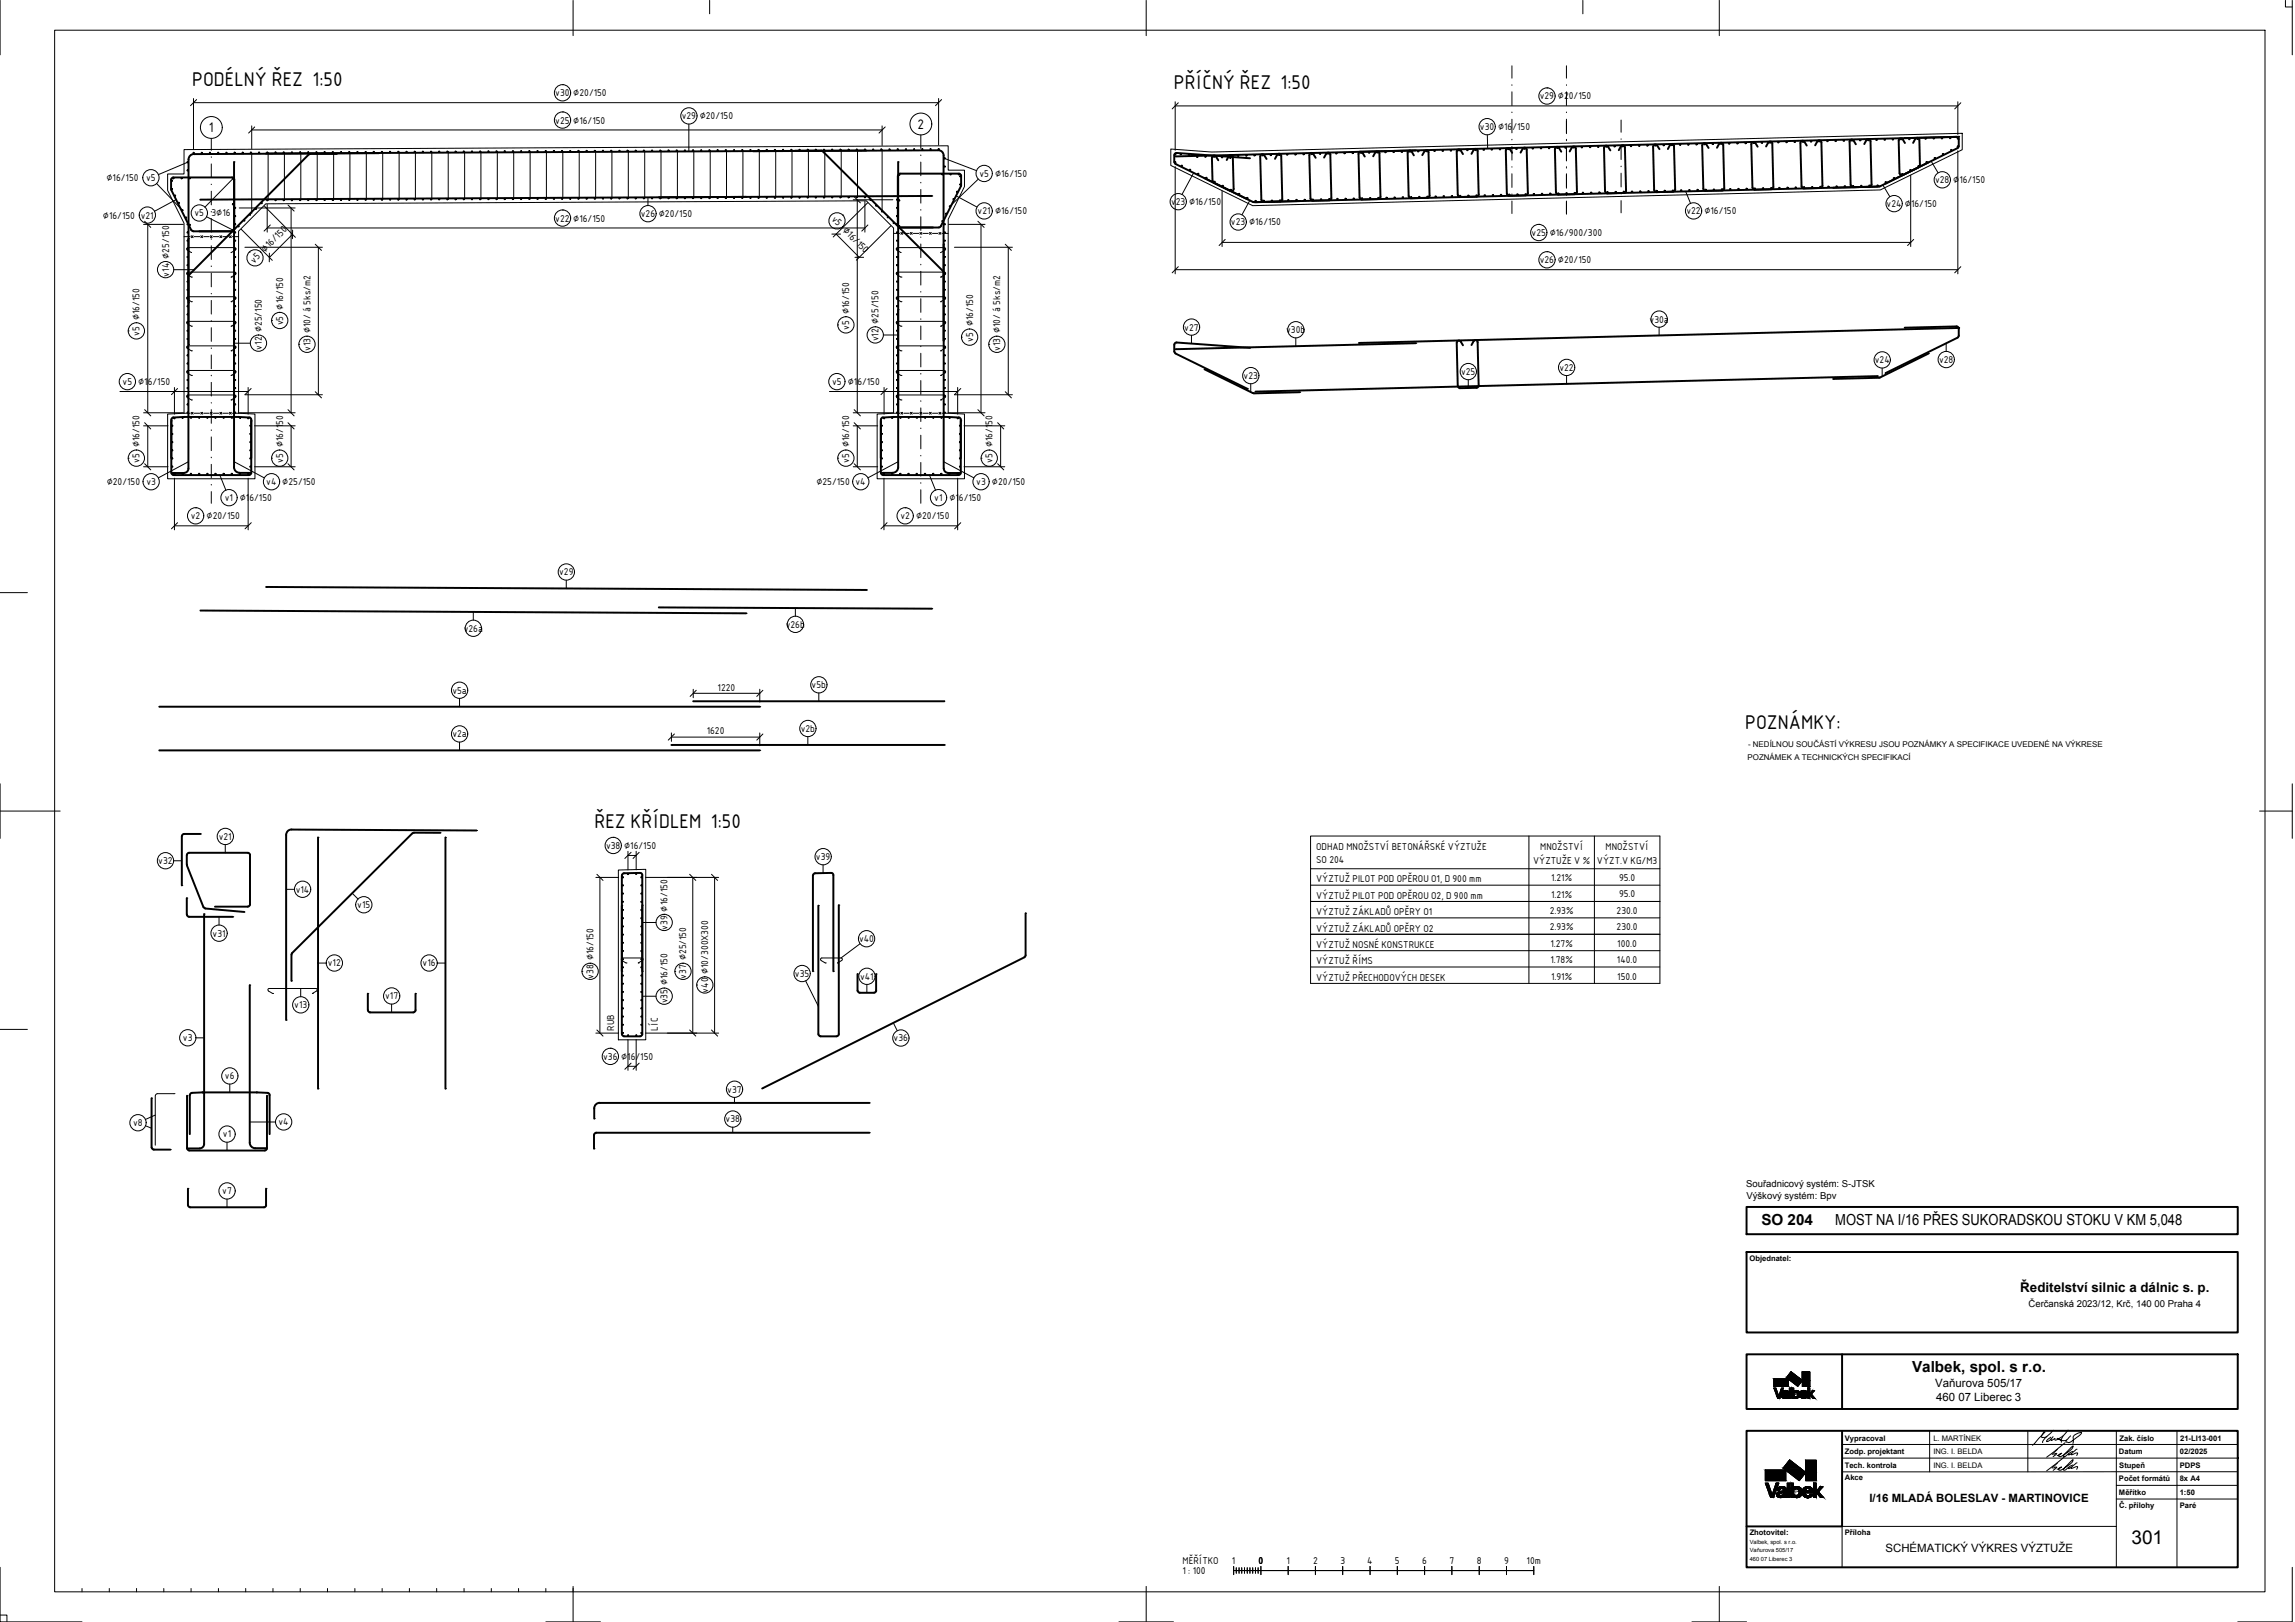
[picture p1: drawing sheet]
<svg xmlns="http://www.w3.org/2000/svg" width="841mm" height="594mm" viewBox="0 0 841 594" stroke-linecap="round" stroke-linejoin="round" font-family="sans-serif">
<defs><g id="words">
<g font-size="7">
<text x="70.4" y="31.6">PODÉLNÝ ŘEZ 1:50</text>
<text x="430.1" y="32.8">PŘÍČNÝ ŘEZ 1:50</text>
<text x="639.5" y="267.1">POZNÁMKY:</text>
<text x="217.8" y="303.3">ŘEZ KŘÍDLEM 1:50</text>
<text x="781.1" y="565.7">301</text>
</g>
<g font-size="5.6">
<text x="645.5" y="448.7">SO 204</text>
<text x="672.5" y="448.8">MOST NA I/16 PŘES SUKORADSKOU STOKU V KM 5,048</text>
<text x="700.7" y="502.4">Valbek, spol. s r.o.</text>
</g>
<g font-size="4.9">
<text x="336.2" y="47.2">2</text>
<text x="76.5" y="48.5">1</text>
<text x="740.4" y="473.2">Ředitelství silnic a dálnic s. p.</text>
</g>
<g font-size="4.2">
<text x="709.2" y="508.1">Vaňurova 505/17</text>
<text x="709.5" y="513.1">460 07 Liberec 3</text>
<text x="685.1" y="550.1">I/16 MLADÁ BOLESLAV - MARTINOVICE</text>
<text x="691" y="568.4">SCHÉMATICKÝ VÝKRES VÝZTUŽE</text>
</g>
<g font-size="3.5">
<text x="203.5" y="35.2">v30 ∅20/150</text>
<text x="564.3" y="36.4">v29 ∅20/150</text>
<text x="203.5" y="45.3">v25 ∅16/150</text>
<text x="249.8" y="43.7">v29 ∅20/150</text>
<text x="542.3" y="47.7">v30 ∅16/150</text>
<text x="358.9" y="64.8">v5 ∅16/150</text>
<text x="39" y="66.4">∅16/150</text>
<text x="53.6" y="66.4">v5</text>
<text x="709.1" y="67.2">v28 ∅16/150</text>
<text x="429.1" y="75.1">v23 ∅16/150</text>
<text x="691.3" y="75.8">v24 ∅16/150</text>
<text x="37.7" y="80.1">∅16/150 v21</text>
<text x="71.2" y="79.3">v5</text>
<text x="77.5" y="79.3">3∅16</text>
<text x="203.5" y="81.2">v22 ∅16/150</text>
<text x="234.8" y="79.6">v26 ∅20/150</text>
<text x="304.6" y="80.6" transform="rotate(45 304.6 80.6)">v5 ∅16/150</text>
<text x="358.3" y="78.5">v21 ∅16/150</text>
<text x="451.1" y="82.6">v23 ∅16/150</text>
<text x="618" y="78.5">v22 ∅16/150</text>
<text x="561.3" y="86.5">v25 ∅16/900/300</text>
<text x="61.9" y="101.3" transform="rotate(-90 61.9 101.3)">v14 ∅25/150</text>
<text x="93.1" y="96.6" transform="rotate(-45 93.1 96.6)">v5 ∅16/150</text>
<text x="564.3" y="96.4">v26 ∅20/150</text>
<text x="103.7" y="119.1" transform="rotate(-90 103.7 119.1)">v5 ∅16/150</text>
<text x="604.5" y="118.1">v30a</text>
<text x="51.2" y="123" transform="rotate(-90 51.2 123)">v5 ∅16/150</text>
<text x="311.2" y="120.7" transform="rotate(-90 311.2 120.7)">v5 ∅16/150</text>
<text x="321.9" y="125.1" transform="rotate(-90 321.9 125.1)">v12 ∅25/150</text>
<text x="356.6" y="125.3" transform="rotate(-90 356.6 125.3)">v5 ∅16/150</text>
<text x="434" y="121.1">v27</text>
<text x="471.3" y="122.1">v30b</text>
<text x="95.9" y="128.1" transform="rotate(-90 95.9 128.1)">v12 ∅25/150</text>
<text x="113.7" y="128.5" transform="rotate(-90 113.7 128.5)">v13 ∅10/ á 5ks/m2</text>
<text x="366.6" y="128.5" transform="rotate(-90 366.6 128.5)">v13 ∅10/ á 5ks/m2</text>
<text x="535.4" y="137.3">v25</text>
<text x="571.5" y="135.9">v22</text>
<text x="687" y="133.1">v24</text>
<text x="710.6" y="133">v28</text>
<text x="44.9" y="141.1">v5 ∅16/150</text>
<text x="304.9" y="141.1">v5 ∅16/150</text>
<text x="455.7" y="138.8">v23</text>
<text x="51.2" y="169.6" transform="rotate(-90 51.2 169.6)">v5 ∅16/150</text>
<text x="103.7" y="169.6" transform="rotate(-90 103.7 169.6)">v5 ∅16/150</text>
<text x="311.2" y="169.6" transform="rotate(-90 311.2 169.6)">v5 ∅16/150</text>
<text x="363.8" y="169.6" transform="rotate(-90 363.8 169.6)">v5 ∅16/150</text>
<text x="39.1" y="177.7">∅20/150 v3</text>
<text x="97.6" y="177.7">v4 ∅25/150</text>
<text x="299.2" y="177.7">∅25/150 v4</text>
<text x="357.8" y="177.7">v3 ∅20/150</text>
<text x="82.4" y="183.5">v1</text>
<text x="87.9" y="183.5">∅16/150</text>
<text x="342.4" y="183.5">v1</text>
<text x="347.9" y="183.5">∅16/150</text>
<text x="69.9" y="190.2">v2 ∅20/150</text>
<text x="329.9" y="190.2">v2 ∅20/150</text>
<text x="204.9" y="210.7">v29</text>
<text x="169.9" y="231.4">v26a</text>
<text x="288" y="230">v26b</text>
<text x="165.8" y="254.1">v5a</text>
<text x="263" y="252.9">1220</text>
<text x="297.4" y="252.1">v5b</text>
<text x="259" y="269">1620</text>
<text x="293.4" y="268.1">v2b</text>
<text x="165.8" y="270.1">v2a</text>
<text x="80.1" y="307.6">v21</text>
<text x="222.1" y="311">v38 ∅16/150</text>
<text x="482.3" y="311.2">ODHAD MNOŽSTVÍ BETONÁŘSKÉ VÝZTUŽE</text>
<text x="564.4" y="311.2">MNOŽSTVÍ</text>
<text x="588.4" y="311.2">MNOŽSTVÍ</text>
<text x="58" y="316.5">v32</text>
<text x="299" y="315">v39</text>
<text x="482.3" y="316.2">SO 204</text>
<text x="561.8" y="316.4">VÝZTUŽE V %</text>
<text x="585.2" y="316.4">VÝZT.V KG/M3</text>
<text x="482.3" y="323.2">VÝZTUŽ PILOT POD OPĚROU O1, D 900 mm</text>
<text x="568.4" y="322.7">1.21%</text>
<text x="593.3" y="322.7">95.0</text>
<text x="108.4" y="327">v14</text>
<text x="482.3" y="329.2">VÝZTUŽ PILOT POD OPĚROU O2, D 900 mm</text>
<text x="568.4" y="328.7">1.21%</text>
<text x="593.3" y="328.7">95.0</text>
<text x="130.9" y="332.7">v15</text>
<text x="482.3" y="335.2">VÝZTUŽ ZÁKLADŮ OPĚRY O1</text>
<text x="567.9" y="334.7">2.93%</text>
<text x="592.4" y="334.7">230.0</text>
<text x="244.6" y="340.5" transform="rotate(-90 244.6 340.5)">v39 ∅16/150</text>
<text x="482.3" y="341.2">VÝZTUŽ ZÁKLADŮ OPĚRY O2</text>
<text x="567.9" y="340.8">2.93%</text>
<text x="592.4" y="340.8">230.0</text>
<text x="77.9" y="343">v31</text>
<text x="314.8" y="345.1">v40</text>
<text x="482.3" y="347.2">VÝZTUŽ NOSNÉ KONSTRUKCE</text>
<text x="568.2" y="346.8">1.27%</text>
<text x="592.7" y="346.8">100.0</text>
<text x="120.1" y="354">v12</text>
<text x="154.9" y="354">v16</text>
<text x="482.3" y="353.2">VÝZTUŽ ŘÍMS</text>
<text x="568.2" y="352.8">1.78%</text>
<text x="592.5" y="352.8">140.0</text>
<text x="217.5" y="358.4" transform="rotate(-90 217.5 358.4)">v38 ∅16/150</text>
<text x="251.5" y="358.4" transform="rotate(-90 251.5 358.4)">v37 ∅25/150</text>
<text x="291.3" y="357.8">v35</text>
<text x="315.2" y="358.8">v41</text>
<text x="482.3" y="359.2">VÝZTUŽ PŘECHODOVÝCH DESEK</text>
<text x="568.4" y="358.8">1.91%</text>
<text x="592.7" y="358.8">150.0</text>
<text x="259.5" y="363.5" transform="rotate(-90 259.5 363.5)">v40 ∅10/300X300</text>
<text x="107.8" y="369.3">v13</text>
<text x="141.1" y="366.1">v17</text>
<text x="244.6" y="367.5" transform="rotate(-90 244.6 367.5)">v35 ∅16/150</text>
<text x="225" y="377.5" transform="rotate(-90 225 377.5)">RUB</text>
<text x="241" y="377.5" transform="rotate(-90 241 377.5)">LÍC</text>
<text x="67.1" y="381.4">v3</text>
<text x="327.5" y="381.4">v36</text>
<text x="221" y="388.2">v36 ∅16/150</text>
<text x="82.4" y="395.3">v6</text>
<text x="266.5" y="400.2">v37</text>
<text x="48.8" y="412.5">v8</text>
<text x="102.1" y="412.2">v4</text>
<text x="265.9" y="411.1">v38</text>
<text x="81.7" y="416.6">v1</text>
<text x="81.4" y="437.4">v7</text>
<text x="639.9" y="434.9">Souřadnicový systém: S-JTSK</text>
<text x="640" y="439.1">Výškový systém: Bpv</text>
<text x="743.4" y="478.8">Čerčanská 2023/12, Krč, 140 00 Praha 4</text>
<text x="433.4" y="572.7">MĚŘÍTKO</text>
<text x="451.4" y="572.7">1</text>
<text x="461.2" y="572.7">0</text>
<text x="471.4" y="572.7">1</text>
<text x="481.2" y="572.7">2</text>
<text x="491.2" y="572.7">3</text>
<text x="501.1" y="572.7">4</text>
<text x="511.2" y="572.7">5</text>
<text x="521.2" y="572.7">6</text>
<text x="531.2" y="572.7">7</text>
<text x="541.2" y="572.7">8</text>
<text x="551.2" y="572.7">9</text>
<text x="559.4" y="572.7">10m</text>
<text x="433.4" y="576.5">1 : 100</text>
</g>
<g font-size="2.9">
<text x="640.6" y="273.5">- NEDÍLNOU SOUČÁSTÍ VÝKRESU JSOU POZNÁMKY A SPECIFIKACE UVEDENÉ NA VÝKRESE</text>
<text x="640.4" y="278.3">POZNÁMEK A TECHNICKÝCH SPECIFIKACÍ</text>
</g>
<g font-size="2.8">
<text x="641.1" y="461.7">Objednatel:</text>
<text x="676.1" y="527.6">Vypracoval</text>
<text x="708.5" y="527.7">L. MARTÍNEK</text>
<text x="776.7" y="527.6">Zak. číslo</text>
<text x="798.9" y="527.6">21-LI13-001</text>
<text x="676" y="532.6">Zodp. projektant</text>
<text x="708.5" y="532.6">ING. I. BELDA</text>
<text x="776.5" y="532.6">Datum</text>
<text x="798.9" y="532.5">02/2025</text>
<text x="676" y="537.6">Tech. kontrola</text>
<text x="708.5" y="537.6">ING. I. BELDA</text>
<text x="776.6" y="537.6">Stupeň</text>
<text x="798.8" y="537.6">PDPS</text>
<text x="676.1" y="542.2">Akce</text>
<text x="776.5" y="542.6">Počet formátů</text>
<text x="798.8" y="542.6">8x A4</text>
<text x="776.5" y="547.6">Měřítko</text>
<text x="798.8" y="547.6">1:50</text>
<text x="776.6" y="552.2">Č. přílohy</text>
<text x="798.8" y="552.2">Paré</text>
<text x="641.2" y="562.2">Zhotovitel:</text>
<text x="676" y="562.2">Příloha</text>
</g>
<g font-size="2.1">
<text x="641.2" y="565.5">Valbek, spol. s r.o.</text>
<text x="641.2" y="568.6">Vaňurova 505/17</text>
<text x="641.2" y="571.6">460 07 Liberec 3</text>
</g>
</g></defs>
<!-- layer: .0_200 -->
<path d="M67.4 54.8l280.1-1.4v8.9h5.9v6l-5.9 12v71.1l5.9 .3v23.7h-32v-23.7l6-.3v-67.9l-9.9-10-220.1 1.1-10 10.1v66.7l6 .3v23.7h-32v-23.7l6-.3v-69.6l-6-12.1v-6h6zM429 54.6l15 1.1 275.1-6.9v6l-30 14.8-230 5.7-30.1-14.7zM226.6 318.7l10-.3v62.4h-10z" fill="none" stroke="#000" stroke-width=".37"/>
<!-- layer: _1_204 -->
<g fill="none" stroke="#000" stroke-width=".37">
<path d="M77.4 50.7v4.3M77.4 57.4v.2M337.4 49.4v5M337.4 56.8v.2M337.4 59.4v5M77.4 60v5M77.4 67.5v.1M77.4 70v5M77.4 77.4v.3M337.4 66.8v.2M337.4 69.4v5M337.4 76.8v.2"/>
<path d="M337.4 79.4v5M77.4 80v5M77.4 87.4v.2M77.4 90v5.1M77.4 97.4v.2M337.4 86.8v.2M337.4 89.4v5M337.4 96.8v.2M337.4 99.4v5M77.4 100v5M77.4 107.5v.1M77.4 110v5"/>
<path d="M77.4 117.4v.3M337.4 106.8v.2M337.4 109.4v5M337.4 116.8v.2M337.4 119.4v5M77.4 120v5M77.4 127.4v.2M77.4 130v5.1M77.4 137.4v.2M337.4 126.8v.2M337.4 129.4v5M337.4 136.8v.2"/>
<path d="M337.4 139.4v5M77.4 140.1v4.9M77.4 147.5v.1M77.4 150v5M77.4 157.5v.2M337.4 146.8v.2M337.4 149.4v5M337.4 156.8v.2M337.4 159.4v5M77.4 160v5M77.4 167.4v.3M77.4 170.1v5"/>
<path d="M77.4 177.4v.2M337.4 166.8v.2M337.4 169.4v5M337.4 176.8v.2M337.4 179.4v4.9M77.4 180.1v4.2"/>
</g>
<!-- layer: 0 -->
<g fill="none" stroke="#000" stroke-width=".37">
<path d="M72.1 36.5l-2.3 2.2M345.1 36.5l-2.3 2.2M431.8 37.6l-2.2 2.3M718.6 37.6l-2.3 2.3M93.3 46.5l-2.2 2.2M324.4 46.5l-2.3 2.2M105.5 75.1l2.3 2.2M313 72.1l2.3 2.2M53 81l2.2 2.3M67.4 86.7h2.3M70.1 87.1l.3-.4 .4 .4M70.1 86.3l.3 .4 .4-.4"/>
<path d="M71.2 86.7h2M73.6 87.1l.3-.4 .4 .4M73.6 86.3l.3 .4 .4-.4M74.7 86.7h2M77.1 87.1l.3-.4 .4 .4M77.1 86.3l.3 .4 .4-.4M78.2 86.7h2M80.6 87.1l.3-.4 .4 .4M80.6 86.3l.3 .4 .4-.4M81.7 86.7h2M84.1 87.1l.3-.4 .4 .4M84.1 86.3l.3 .4 .4-.4"/>
<path d="M85.2 86.7h2.2M98.7 92.7v3.2M99.1 82.4l-2.3 2.2M107.2 84.3v3.1M115.5 89.5l2.3 2.2M304.8 85.7h3.2M313.3 94.2h3.2M318.1 82.4l-2.3 2.2M327.4 85.5h2.3M330.1 85.8l.4-.3 .3 .3M330.1 85.1l.4 .4 .3-.4M331.2 85.5h2"/>
<path d="M333.6 85.8l.4-.3 .3 .3M333.6 85.1l.4 .4 .3-.4M334.7 85.5h2M337.1 85.8l.3-.3 .4 .3M337.1 85.1l.3 .4 .4-.4M338.2 85.5h2M340.6 85.8l.4-.3 .3 .3M340.6 85.1l.4 .4 .3-.4M341.7 85.5h2M344.1 85.8l.4-.3 .3 .3M344.1 85.1l.4 .4 .3-.4M345.2 85.5h2.3"/>
<path d="M358.4 81l2.2 2.3M368.4 89.5l2.2 2.2M431.8 97.7l-2.2 2.2M449 87.7l-2.3 2.2M701.3 87.7l-2.2 2.2M718.6 97.7l-2.3 2.2M53 154.8l2.2 2.3M53 150l2.2 2.3M65.1 142.3l-2.3 2.2M67.4 151.4h2.3M70.1 151.7l.3-.3 .4 .3M70.1 151l.3 .4 .4-.4"/>
<path d="M71.2 151.4h2M73.6 151.7l.3-.3 .4 .3M73.6 151l.3 .4 .4-.4M74.7 151.4h2M77.1 151.7l.3-.3 .4 .3M77.1 151l.3 .4 .4-.4M78.2 151.4h2M80.6 151.7l.3-.3 .4 .3M80.6 151l.3 .4 .4-.4M81.7 151.4h2M84.1 151.7l.3-.3 .4 .3M84.1 151l.3 .4 .4-.4"/>
<path d="M85.2 151.4h2.2M92 142.3l-2.2 2.2M105.5 154.8l2.3 2.3M105.5 150l2.3 2.3M115.5 143.5l2.3 2.2M313 154.8l2.3 2.3M313 150l2.3 2.3M325.1 142.3l-2.3 2.2M327.4 151.4h2.3M330.1 151.7l.4-.3 .3 .3M330.1 151l.4 .4 .3-.4M331.2 151.4h2"/>
<path d="M333.6 151.7l.4-.3 .3 .3M333.6 151l.4 .4 .3-.4M334.7 151.4h2M337.1 151.7l.3-.3 .4 .3M337.1 151l.3 .4 .4-.4M338.2 151.4h2M340.6 151.7l.4-.3 .3 .3M340.6 151l.4 .4 .3-.4M341.7 151.4h2M344.1 151.7l.4-.3 .3 .3M344.1 151l.4 .4 .3-.4M345.2 151.4h2.3"/>
<path d="M352.1 142.3l-2.3 2.2M358.4 150l2.2 2.3M365.6 154.8l2.2 2.3M368.4 143.5l2.2 2.2M53 169.9l2.2 2.2M105.5 169.9l2.3 2.2M313 169.9l2.3 2.2M365.6 169.9l2.2 2.2M65.1 191.4l-2.3 2.3M92.1 191.4l-2.3 2.3M325.1 191.4l-2.3 2.3M352.1 191.4l-2.3 2.3"/>
<path d="M255.1 252.8l-2.2 2.3M279.6 252.8l-2.3 2.3M247.1 268.8l-2.2 2.3M279.6 268.8l-2.3 2.3M231.3 312.2l-2.3 2.2M234.2 312.2l-2.2 2.2M218.7 320.2l2.3 2.3M252.7 320.2l2.3 2.3M260.7 320.2l2.3 2.3M218.7 377.2l2.3 2.3M252.7 377.2l2.3 2.3M260.7 377.2l2.3 2.3"/>
<path d="M231.3 389.4l-2.3 2.2M234.2 389.4l-2.2 2.2M752.6 537.8l.6-.4h.5l-1.3 1.1M752.6 532.8l.6-.4h.5l-1.3 1.1M754 530.8l-2 1.9M754 535.8l-2 1.9M756.8 533.4l-6.8 5.3M756.8 528.4l-6.8 5.3M759.2 537.3l-1.2 .6 .2-.4M759.2 532.3l-1.2 .6 .2-.4M759.6 536.6l-2.6 1.7-.8 .1 .4-.8 1.7-1.7 1.3-1.3 .1 .3a10.2 10.2 0 0 1-4.4 3.6l-.8-.1a.94 .94 0 0 1 1-1.1l-.8 .6-.8 .2M759.6 531.6l-2.6 1.7a.47 .47 0 0 1-.8 .1 .47 .47 0 0 1 .3-.7l3.2-3.1-.2 .7-.7 .8-3.2 2.2a.59 .59 0 0 1-.9 .3 .59 .59 0 0 1-.2-.9l1-.4-1 .7-.6 .1"/>
<path d="M761.2 535.8l-2.2 1.8 .1 .3 2.2-.8-.3 1.1M761.2 530.8l-1.4 .9-.8 1.1 1-.3a.81 .81 0 0 1 1.4-.1l-.4 .7"/>
<circle cx="77.4" cy="46.7" r="4"/>
<circle cx="337.5" cy="45.4" r="4"/>
</g>
<!-- layer: .5_betonarska_vyztuz -->
<g fill="none" stroke="#000" stroke-width=".51">
<circle cx="68.7" cy="59.4" r=".15"/>
<circle cx="70.9" cy="56" r=".15"/>
<circle cx="73.9" cy="56" r=".15"/>
<circle cx="76.9" cy="56" r=".15"/>
<circle cx="79.9" cy="56" r=".15"/>
<circle cx="83" cy="56" r=".15"/>
<circle cx="86" cy="55.9" r=".15"/>
<circle cx="88.9" cy="55.9" r=".15"/>
<circle cx="91.9" cy="55.9" r=".15"/>
<circle cx="94.9" cy="55.9" r=".15"/>
<circle cx="97.9" cy="55.9" r=".15"/>
<circle cx="100.9" cy="55.8" r=".15"/>
<circle cx="103.9" cy="55.8" r=".15"/>
<circle cx="107" cy="55.8" r=".15"/>
<circle cx="110" cy="55.8" r=".15"/>
<circle cx="112.9" cy="55.8" r=".15"/>
<circle cx="115.9" cy="55.8" r=".15"/>
<circle cx="118.9" cy="55.7" r=".15"/>
<circle cx="121.9" cy="55.7" r=".15"/>
<circle cx="124.9" cy="55.7" r=".15"/>
<circle cx="128" cy="55.7" r=".15"/>
<circle cx="131" cy="55.7" r=".15"/>
<circle cx="134" cy="55.7" r=".15"/>
<circle cx="136.9" cy="55.7" r=".15"/>
<circle cx="139.9" cy="55.7" r=".15"/>
<circle cx="142.9" cy="55.6" r=".15"/>
<circle cx="145.9" cy="55.6" r=".15"/>
<circle cx="148.9" cy="55.6" r=".15"/>
<circle cx="152" cy="55.6" r=".15"/>
<circle cx="155" cy="55.6" r=".15"/>
<circle cx="158" cy="55.6" r=".15"/>
<circle cx="160.9" cy="55.5" r=".15"/>
<circle cx="163.9" cy="55.5" r=".15"/>
<circle cx="166.9" cy="55.5" r=".15"/>
<circle cx="169.9" cy="55.5" r=".15"/>
<circle cx="173" cy="55.5" r=".15"/>
<circle cx="176" cy="55.5" r=".15"/>
<circle cx="179" cy="55.4" r=".15"/>
<circle cx="181.9" cy="55.4" r=".15"/>
<circle cx="184.9" cy="55.4" r=".15"/>
<circle cx="187.9" cy="55.4" r=".15"/>
<circle cx="190.9" cy="55.4" r=".15"/>
<circle cx="194" cy="55.4" r=".15"/>
<circle cx="197" cy="55.4" r=".15"/>
<circle cx="200" cy="55.4" r=".15"/>
<circle cx="203" cy="55.3" r=".15"/>
<circle cx="205.9" cy="55.3" r=".15"/>
<circle cx="208.9" cy="55.3" r=".15"/>
<circle cx="211.9" cy="55.3" r=".15"/>
<circle cx="214.9" cy="55.3" r=".15"/>
<circle cx="218" cy="55.3" r=".15"/>
<circle cx="221" cy="55.2" r=".15"/>
<circle cx="224" cy="55.2" r=".15"/>
<circle cx="227" cy="55.2" r=".15"/>
<circle cx="229.9" cy="55.2" r=".15"/>
<circle cx="232.9" cy="55.2" r=".15"/>
<circle cx="235.9" cy="55.2" r=".15"/>
<circle cx="239" cy="55.2" r=".15"/>
<circle cx="242" cy="55.2" r=".15"/>
<circle cx="245" cy="55.1" r=".15"/>
<circle cx="248" cy="55.1" r=".15"/>
<circle cx="251" cy="55.1" r=".15"/>
<circle cx="253.9" cy="55.1" r=".15"/>
<circle cx="256.9" cy="55.1" r=".15"/>
<circle cx="259.9" cy="55.1" r=".15"/>
<circle cx="263" cy="55" r=".15"/>
<circle cx="266" cy="55" r=".15"/>
<circle cx="269" cy="55" r=".15"/>
<circle cx="272" cy="55" r=".15"/>
<circle cx="275" cy="55" r=".15"/>
<circle cx="277.9" cy="54.9" r=".15"/>
<circle cx="280.9" cy="54.9" r=".15"/>
<circle cx="284" cy="54.9" r=".15"/>
<circle cx="287" cy="54.9" r=".15"/>
<circle cx="290" cy="54.9" r=".15"/>
<circle cx="293" cy="54.9" r=".15"/>
<circle cx="296" cy="54.9" r=".15"/>
<circle cx="298.9" cy="54.9" r=".15"/>
<circle cx="301.9" cy="54.9" r=".15"/>
<circle cx="304.9" cy="54.8" r=".15"/>
<circle cx="308" cy="54.8" r=".15"/>
<circle cx="311" cy="54.8" r=".15"/>
<circle cx="314" cy="54.8" r=".15"/>
<circle cx="317" cy="54.8" r=".15"/>
<circle cx="320" cy="54.8" r=".15"/>
<circle cx="322.9" cy="54.7" r=".15"/>
<circle cx="325.9" cy="54.7" r=".15"/>
<circle cx="329" cy="54.7" r=".15"/>
<circle cx="332" cy="54.7" r=".15"/>
<circle cx="335" cy="54.7" r=".15"/>
<circle cx="338" cy="54.6" r=".15"/>
<circle cx="341" cy="54.6" r=".15"/>
<circle cx="344" cy="54.6" r=".15"/>
<circle cx="346.2" cy="58" r=".15"/>
<circle cx="430.7" cy="59.5" r=".19"/>
<circle cx="430.7" cy="56.5" r=".19"/>
<circle cx="432.7" cy="56.5" r=".19"/>
<circle cx="435.7" cy="56.7" r=".19"/>
<circle cx="438.7" cy="57.4" r=".19"/>
<circle cx="441.7" cy="57.4" r=".19"/>
<circle cx="444.9" cy="57.4" r=".19"/>
<circle cx="447.8" cy="57.6" r=".19"/>
<circle cx="450.8" cy="57.8" r=".19"/>
<circle cx="453.7" cy="57.1" r=".19"/>
<circle cx="456.7" cy="57" r=".19"/>
<circle cx="459.7" cy="56.9" r=".19"/>
<circle cx="462.7" cy="56.8" r=".19"/>
<circle cx="465.7" cy="56.8" r=".19"/>
<circle cx="468.7" cy="56.7" r=".19"/>
<circle cx="471.7" cy="56.6" r=".19"/>
<circle cx="474.7" cy="56.6" r=".19"/>
<circle cx="477.7" cy="56.5" r=".19"/>
<circle cx="480.7" cy="56.4" r=".19"/>
<circle cx="483.7" cy="56.3" r=".19"/>
<circle cx="486.7" cy="56.2" r=".19"/>
<circle cx="489.7" cy="56.2" r=".19"/>
<circle cx="492.7" cy="56.1" r=".19"/>
<circle cx="495.7" cy="56" r=".19"/>
<circle cx="498.7" cy="55.9" r=".19"/>
<circle cx="501.7" cy="55.9" r=".19"/>
<circle cx="504.7" cy="55.8" r=".19"/>
<circle cx="507.7" cy="55.7" r=".19"/>
<circle cx="510.7" cy="55.6" r=".19"/>
<circle cx="513.7" cy="55.6" r=".19"/>
<circle cx="516.7" cy="55.5" r=".19"/>
<circle cx="519.7" cy="55.4" r=".19"/>
<circle cx="522.7" cy="55.3" r=".19"/>
<circle cx="525.7" cy="55.2" r=".19"/>
<circle cx="528.7" cy="55.2" r=".19"/>
<circle cx="531.7" cy="55.1" r=".19"/>
<circle cx="534.7" cy="55" r=".19"/>
<circle cx="537.7" cy="54.9" r=".19"/>
<circle cx="540.7" cy="54.9" r=".19"/>
<circle cx="543.7" cy="54.8" r=".19"/>
<circle cx="546.7" cy="54.7" r=".19"/>
<circle cx="549.7" cy="54.6" r=".19"/>
<circle cx="552.7" cy="54.6" r=".19"/>
<circle cx="555.7" cy="54.5" r=".19"/>
<circle cx="558.7" cy="54.4" r=".19"/>
<circle cx="561.7" cy="54.3" r=".19"/>
<circle cx="564.7" cy="54.3" r=".19"/>
<circle cx="567.7" cy="54.2" r=".19"/>
<circle cx="570.7" cy="54.1" r=".19"/>
<circle cx="573.7" cy="54.1" r=".19"/>
<circle cx="576.7" cy="54" r=".19"/>
<circle cx="579.7" cy="53.9" r=".19"/>
<circle cx="582.7" cy="53.8" r=".19"/>
<circle cx="585.7" cy="53.8" r=".19"/>
<circle cx="588.7" cy="53.7" r=".19"/>
<circle cx="591.7" cy="53.6" r=".19"/>
<circle cx="594.7" cy="53.5" r=".19"/>
<circle cx="597.7" cy="53.5" r=".19"/>
<circle cx="600.7" cy="53.4" r=".19"/>
<circle cx="603.7" cy="53.3" r=".19"/>
<circle cx="606.7" cy="53.2" r=".19"/>
<circle cx="609.7" cy="53.2" r=".19"/>
<circle cx="612.7" cy="53.1" r=".19"/>
<circle cx="615.7" cy="53" r=".19"/>
<circle cx="618.7" cy="53" r=".19"/>
<circle cx="621.7" cy="52.9" r=".19"/>
<circle cx="624.6" cy="52.8" r=".19"/>
<circle cx="627.7" cy="52.7" r=".19"/>
<circle cx="630.7" cy="52.6" r=".19"/>
<circle cx="633.7" cy="52.6" r=".19"/>
<circle cx="636.7" cy="52.5" r=".19"/>
<circle cx="639.7" cy="52.4" r=".19"/>
<circle cx="642.7" cy="52.3" r=".19"/>
<circle cx="645.6" cy="52.3" r=".19"/>
<circle cx="648.7" cy="52.2" r=".19"/>
<circle cx="651.7" cy="52.1" r=".19"/>
<circle cx="654.7" cy="52" r=".19"/>
<circle cx="657.7" cy="51.9" r=".19"/>
<circle cx="660.7" cy="51.9" r=".19"/>
<circle cx="663.7" cy="51.8" r=".19"/>
<circle cx="666.6" cy="51.7" r=".19"/>
<circle cx="669.6" cy="51.6" r=".19"/>
<circle cx="672.7" cy="51.6" r=".19"/>
<circle cx="675.7" cy="51.5" r=".19"/>
<circle cx="678.7" cy="51.4" r=".19"/>
<circle cx="681.7" cy="51.3" r=".19"/>
<circle cx="684.6" cy="51.3" r=".19"/>
<circle cx="687.6" cy="51.2" r=".19"/>
<circle cx="690.6" cy="51.1" r=".19"/>
<circle cx="693.7" cy="51" r=".19"/>
<circle cx="696.7" cy="51" r=".19"/>
<circle cx="699.7" cy="50.9" r=".19"/>
<circle cx="702.7" cy="50.8" r=".19"/>
<circle cx="705.6" cy="50.8" r=".19"/>
<circle cx="706" cy="59.4" r=".19"/>
<circle cx="708.6" cy="50.7" r=".19"/>
<circle cx="709" cy="57.9" r=".19"/>
<circle cx="711.6" cy="50.6" r=".19"/>
<circle cx="712" cy="56.5" r=".19"/>
<circle cx="714.7" cy="50.5" r=".19"/>
<circle cx="715" cy="55" r=".19"/>
<circle cx="717.5" cy="53.7" r=".19"/>
<circle cx="717.5" cy="50.7" r=".19"/>
<circle cx="63" cy="66.2" r=".15"/>
<circle cx="63" cy="69.3" r=".15"/>
<circle cx="63.5" cy="65.3" r=".15"/>
<circle cx="64.2" cy="71.6" r=".15"/>
<circle cx="65.5" cy="74.3" r=".15"/>
<circle cx="66.5" cy="65.3" r=".15"/>
<circle cx="66.9" cy="77" r=".15"/>
<circle cx="68.2" cy="79.7" r=".15"/>
<circle cx="68.7" cy="62.4" r=".15"/>
<circle cx="69.5" cy="65.3" r=".15"/>
<circle cx="85.4" cy="74.8" r=".15"/>
<circle cx="85.4" cy="65.4" r=".15"/>
<circle cx="86.2" cy="79.2" r=".15"/>
<circle cx="86.2" cy="76.2" r=".15"/>
<circle cx="91.6" cy="78.6" r=".15"/>
<circle cx="93.7" cy="76.5" r=".15"/>
<circle cx="95.9" cy="74.4" r=".15"/>
<circle cx="97.9" cy="73.4" r=".15"/>
<circle cx="100.9" cy="73.3" r=".15"/>
<circle cx="103.9" cy="73.3" r=".15"/>
<circle cx="107" cy="73.3" r=".15"/>
<circle cx="110" cy="73.3" r=".15"/>
<circle cx="112.9" cy="73.3" r=".15"/>
<circle cx="115.9" cy="73.3" r=".15"/>
<circle cx="118.9" cy="73.2" r=".15"/>
<circle cx="121.9" cy="73.2" r=".15"/>
<circle cx="124.9" cy="73.2" r=".15"/>
<circle cx="128" cy="73.2" r=".15"/>
<circle cx="131" cy="73.2" r=".15"/>
<circle cx="134" cy="73.1" r=".15"/>
<circle cx="136.9" cy="73.1" r=".15"/>
<circle cx="139.9" cy="73.1" r=".15"/>
<circle cx="142.9" cy="73.1" r=".15"/>
<circle cx="145.9" cy="73.1" r=".15"/>
<circle cx="148.9" cy="73.1" r=".15"/>
<circle cx="152" cy="73.1" r=".15"/>
<circle cx="155" cy="73.1" r=".15"/>
<circle cx="158" cy="73.1" r=".15"/>
<circle cx="160.9" cy="73" r=".15"/>
<circle cx="163.9" cy="73" r=".15"/>
<circle cx="166.9" cy="73" r=".15"/>
<circle cx="169.9" cy="73" r=".15"/>
<circle cx="173" cy="73" r=".15"/>
<circle cx="176" cy="73" r=".15"/>
<circle cx="179" cy="72.9" r=".15"/>
<circle cx="181.9" cy="72.9" r=".15"/>
<circle cx="184.9" cy="72.9" r=".15"/>
<circle cx="187.9" cy="72.9" r=".15"/>
<circle cx="190.9" cy="72.9" r=".15"/>
<circle cx="194" cy="72.8" r=".15"/>
<circle cx="197" cy="72.8" r=".15"/>
<circle cx="200" cy="72.8" r=".15"/>
<circle cx="203" cy="72.8" r=".15"/>
<circle cx="205.9" cy="72.8" r=".15"/>
<circle cx="208.9" cy="72.8" r=".15"/>
<circle cx="211.9" cy="72.8" r=".15"/>
<circle cx="214.9" cy="72.8" r=".15"/>
<circle cx="218" cy="72.8" r=".15"/>
<circle cx="221" cy="72.7" r=".15"/>
<circle cx="224" cy="72.7" r=".15"/>
<circle cx="227" cy="72.7" r=".15"/>
<circle cx="229.9" cy="72.7" r=".15"/>
<circle cx="232.9" cy="72.7" r=".15"/>
<circle cx="235.9" cy="72.6" r=".15"/>
<circle cx="239" cy="72.6" r=".15"/>
<circle cx="242" cy="72.6" r=".15"/>
<circle cx="245" cy="72.6" r=".15"/>
<circle cx="248" cy="72.6" r=".15"/>
<circle cx="251" cy="72.6" r=".15"/>
<circle cx="253.9" cy="72.6" r=".15"/>
<circle cx="256.9" cy="72.6" r=".15"/>
<circle cx="259.9" cy="72.6" r=".15"/>
<circle cx="263" cy="72.5" r=".15"/>
<circle cx="266" cy="72.5" r=".15"/>
<circle cx="269" cy="72.5" r=".15"/>
<circle cx="272" cy="72.5" r=".15"/>
<circle cx="275" cy="72.5" r=".15"/>
<circle cx="277.9" cy="72.4" r=".15"/>
<circle cx="280.9" cy="72.4" r=".15"/>
<circle cx="284" cy="72.4" r=".15"/>
<circle cx="287" cy="72.4" r=".15"/>
<circle cx="290" cy="72.4" r=".15"/>
<circle cx="293" cy="72.4" r=".15"/>
<circle cx="296" cy="72.3" r=".15"/>
<circle cx="298.9" cy="72.3" r=".15"/>
<circle cx="301.9" cy="72.3" r=".15"/>
<circle cx="304.9" cy="72.3" r=".15"/>
<circle cx="308" cy="72.3" r=".15"/>
<circle cx="311" cy="72.3" r=".15"/>
<circle cx="314" cy="72.3" r=".15"/>
<circle cx="317" cy="72.3" r=".15"/>
<circle cx="319" cy="73.2" r=".15"/>
<circle cx="321.1" cy="75.3" r=".15"/>
<circle cx="323.2" cy="77.5" r=".15"/>
<circle cx="325.4" cy="79.6" r=".15"/>
<circle cx="328.7" cy="76.2" r=".15"/>
<circle cx="328.7" cy="73.1" r=".15"/>
<circle cx="328.7" cy="79.2" r=".15"/>
<circle cx="329.5" cy="73.4" r=".15"/>
<circle cx="329.5" cy="64" r=".15"/>
<circle cx="345.4" cy="63.9" r=".15"/>
<circle cx="346.2" cy="61" r=".15"/>
<circle cx="346.7" cy="78.3" r=".15"/>
<circle cx="348.1" cy="75.6" r=".15"/>
<circle cx="348.4" cy="63.9" r=".15"/>
<circle cx="349.4" cy="72.9" r=".15"/>
<circle cx="350.8" cy="70.2" r=".15"/>
<circle cx="351.4" cy="63.9" r=".15"/>
<circle cx="351.9" cy="67.6" r=".15"/>
<circle cx="351.9" cy="64.6" r=".15"/>
<circle cx="433.1" cy="60.7" r=".19"/>
<circle cx="436.1" cy="62.2" r=".19"/>
<circle cx="439.1" cy="63.7" r=".19"/>
<circle cx="442.1" cy="65.2" r=".19"/>
<circle cx="445.1" cy="66.6" r=".19"/>
<circle cx="448.1" cy="68.1" r=".19"/>
<circle cx="451.1" cy="69.6" r=".19"/>
<circle cx="454.1" cy="71.1" r=".19"/>
<circle cx="457.1" cy="72.6" r=".19"/>
<circle cx="460.1" cy="73.7" r=".19"/>
<circle cx="463.1" cy="73.6" r=".19"/>
<circle cx="466.1" cy="73.5" r=".19"/>
<circle cx="469.1" cy="73.4" r=".19"/>
<circle cx="472.1" cy="73.4" r=".19"/>
<circle cx="475.1" cy="73.3" r=".19"/>
<circle cx="478.1" cy="73.2" r=".19"/>
<circle cx="481.1" cy="73.1" r=".19"/>
<circle cx="484.1" cy="73.1" r=".19"/>
<circle cx="487.1" cy="73" r=".19"/>
<circle cx="490.1" cy="72.9" r=".19"/>
<circle cx="493.1" cy="72.8" r=".19"/>
<circle cx="496.1" cy="72.8" r=".19"/>
<circle cx="499.1" cy="72.7" r=".19"/>
<circle cx="502.1" cy="72.6" r=".19"/>
<circle cx="505.1" cy="72.6" r=".19"/>
<circle cx="508.1" cy="72.5" r=".19"/>
<circle cx="511.1" cy="72.4" r=".19"/>
<circle cx="514.1" cy="72.3" r=".19"/>
<circle cx="517.1" cy="72.3" r=".19"/>
<circle cx="520.1" cy="72.2" r=".19"/>
<circle cx="523.1" cy="72.1" r=".19"/>
<circle cx="526.1" cy="72" r=".19"/>
<circle cx="529.1" cy="71.9" r=".19"/>
<circle cx="532.1" cy="71.9" r=".19"/>
<circle cx="535.1" cy="71.8" r=".19"/>
<circle cx="538.1" cy="71.7" r=".19"/>
<circle cx="541.1" cy="71.6" r=".19"/>
<circle cx="544.1" cy="71.6" r=".19"/>
<circle cx="547.1" cy="71.5" r=".19"/>
<circle cx="550.1" cy="71.4" r=".19"/>
<circle cx="553.1" cy="71.3" r=".19"/>
<circle cx="556.1" cy="71.2" r=".19"/>
<circle cx="559.1" cy="71.2" r=".19"/>
<circle cx="562.1" cy="71.1" r=".19"/>
<circle cx="565.1" cy="71" r=".19"/>
<circle cx="568.1" cy="70.9" r=".19"/>
<circle cx="571.1" cy="70.9" r=".19"/>
<circle cx="574.1" cy="70.8" r=".19"/>
<circle cx="577.1" cy="70.7" r=".19"/>
<circle cx="580.1" cy="70.6" r=".19"/>
<circle cx="583.1" cy="70.6" r=".19"/>
<circle cx="586.1" cy="70.5" r=".19"/>
<circle cx="589" cy="70.4" r=".19"/>
<circle cx="592.1" cy="70.4" r=".19"/>
<circle cx="595.1" cy="70.3" r=".19"/>
<circle cx="598.1" cy="70.2" r=".19"/>
<circle cx="601.1" cy="70.1" r=".19"/>
<circle cx="604.1" cy="70.1" r=".19"/>
<circle cx="607.1" cy="70" r=".19"/>
<circle cx="610" cy="69.9" r=".19"/>
<circle cx="613.1" cy="69.8" r=".19"/>
<circle cx="616.1" cy="69.8" r=".19"/>
<circle cx="619.1" cy="69.7" r=".19"/>
<circle cx="622.1" cy="69.6" r=".19"/>
<circle cx="625.1" cy="69.5" r=".19"/>
<circle cx="628.1" cy="69.5" r=".19"/>
<circle cx="631" cy="69.4" r=".19"/>
<circle cx="634" cy="69.3" r=".19"/>
<circle cx="637.1" cy="69.3" r=".19"/>
<circle cx="640.1" cy="69.2" r=".19"/>
<circle cx="643.1" cy="69.1" r=".19"/>
<circle cx="646.1" cy="69" r=".19"/>
<circle cx="649" cy="69" r=".19"/>
<circle cx="652" cy="68.9" r=".19"/>
<circle cx="655" cy="68.8" r=".19"/>
<circle cx="658.1" cy="68.7" r=".19"/>
<circle cx="661.1" cy="68.6" r=".19"/>
<circle cx="664.1" cy="68.6" r=".19"/>
<circle cx="667.1" cy="68.5" r=".19"/>
<circle cx="670" cy="68.4" r=".19"/>
<circle cx="673" cy="68.3" r=".19"/>
<circle cx="676" cy="68.3" r=".19"/>
<circle cx="679" cy="68.2" r=".19"/>
<circle cx="682.1" cy="68.1" r=".19"/>
<circle cx="685.1" cy="68" r=".19"/>
<circle cx="688.1" cy="68" r=".19"/>
<circle cx="691" cy="66.8" r=".19"/>
<circle cx="694" cy="65.3" r=".19"/>
<circle cx="697" cy="63.8" r=".19"/>
<circle cx="700" cy="62.3" r=".19"/>
<circle cx="703.1" cy="60.9" r=".19"/>
<circle cx="68.7" cy="97.1" r=".15"/>
<circle cx="68.7" cy="88.2" r=".15"/>
<circle cx="68.7" cy="94.1" r=".15"/>
<circle cx="68.7" cy="85.2" r=".15"/>
<circle cx="68.7" cy="82.2" r=".15"/>
<circle cx="68.7" cy="91.2" r=".15"/>
<circle cx="69.5" cy="82.3" r=".15"/>
<circle cx="85.4" cy="84.2" r=".15"/>
<circle cx="86.2" cy="91.2" r=".15"/>
<circle cx="86.2" cy="94.1" r=".15"/>
<circle cx="86.2" cy="88.2" r=".15"/>
<circle cx="86.2" cy="97.1" r=".15"/>
<circle cx="86.2" cy="85.2" r=".15"/>
<circle cx="86.2" cy="82.2" r=".15"/>
<circle cx="87.4" cy="82.9" r=".15"/>
<circle cx="89.5" cy="80.8" r=".15"/>
<circle cx="327.5" cy="81.7" r=".15"/>
<circle cx="328.7" cy="97.1" r=".15"/>
<circle cx="328.7" cy="94.1" r=".15"/>
<circle cx="328.7" cy="88.2" r=".15"/>
<circle cx="328.7" cy="85.2" r=".15"/>
<circle cx="328.7" cy="82.2" r=".15"/>
<circle cx="328.7" cy="91.2" r=".15"/>
<circle cx="329.5" cy="82.8" r=".15"/>
<circle cx="345.4" cy="80.9" r=".15"/>
<circle cx="346.2" cy="94.1" r=".15"/>
<circle cx="346.2" cy="88.2" r=".15"/>
<circle cx="346.2" cy="97.1" r=".15"/>
<circle cx="346.2" cy="85.2" r=".15"/>
<circle cx="346.2" cy="91.2" r=".15"/>
<circle cx="346.2" cy="82.2" r=".15"/>
<circle cx="68.7" cy="115.2" r=".15"/>
<circle cx="68.7" cy="106.2" r=".15"/>
<circle cx="68.7" cy="103.2" r=".15"/>
<circle cx="68.7" cy="112.2" r=".15"/>
<circle cx="68.7" cy="100.2" r=".15"/>
<circle cx="68.7" cy="118.1" r=".15"/>
<circle cx="68.7" cy="109.2" r=".15"/>
<circle cx="86.2" cy="112.2" r=".15"/>
<circle cx="86.2" cy="100.2" r=".15"/>
<circle cx="86.2" cy="103.2" r=".15"/>
<circle cx="86.2" cy="118.1" r=".15"/>
<circle cx="86.2" cy="115.2" r=".15"/>
<circle cx="86.2" cy="109.2" r=".15"/>
<circle cx="86.2" cy="106.2" r=".15"/>
<circle cx="328.7" cy="118.1" r=".15"/>
<circle cx="328.7" cy="115.2" r=".15"/>
<circle cx="328.7" cy="109.2" r=".15"/>
<circle cx="328.7" cy="100.2" r=".15"/>
<circle cx="328.7" cy="112.2" r=".15"/>
<circle cx="328.7" cy="106.2" r=".15"/>
<circle cx="328.7" cy="103.2" r=".15"/>
<circle cx="346.2" cy="118.1" r=".15"/>
<circle cx="346.2" cy="106.2" r=".15"/>
<circle cx="346.2" cy="112.2" r=".15"/>
<circle cx="346.2" cy="109.2" r=".15"/>
<circle cx="346.2" cy="100.2" r=".15"/>
<circle cx="346.2" cy="115.2" r=".15"/>
<circle cx="346.2" cy="103.2" r=".15"/>
<circle cx="68.7" cy="124.2" r=".15"/>
<circle cx="68.7" cy="139.2" r=".15"/>
<circle cx="68.7" cy="121.2" r=".15"/>
<circle cx="68.7" cy="127.2" r=".15"/>
<circle cx="68.7" cy="130.2" r=".15"/>
<circle cx="68.7" cy="136.2" r=".15"/>
<circle cx="68.7" cy="133.2" r=".15"/>
<circle cx="86.2" cy="139.2" r=".15"/>
<circle cx="86.2" cy="127.2" r=".15"/>
<circle cx="86.2" cy="124.2" r=".15"/>
<circle cx="86.2" cy="136.2" r=".15"/>
<circle cx="86.2" cy="130.2" r=".15"/>
<circle cx="86.2" cy="121.2" r=".15"/>
<circle cx="86.2" cy="133.2" r=".15"/>
<circle cx="328.7" cy="136.2" r=".15"/>
<circle cx="328.7" cy="130.2" r=".15"/>
<circle cx="328.7" cy="124.2" r=".15"/>
<circle cx="328.7" cy="121.2" r=".15"/>
<circle cx="328.7" cy="139.2" r=".15"/>
<circle cx="328.7" cy="133.2" r=".15"/>
<circle cx="328.7" cy="127.2" r=".15"/>
<circle cx="346.2" cy="139.2" r=".15"/>
<circle cx="346.2" cy="127.2" r=".15"/>
<circle cx="346.2" cy="136.2" r=".15"/>
<circle cx="346.2" cy="124.2" r=".15"/>
<circle cx="346.2" cy="121.2" r=".15"/>
<circle cx="346.2" cy="133.2" r=".15"/>
<circle cx="346.2" cy="130.2" r=".15"/>
<circle cx="63.1" cy="155.9" r=".15"/>
<circle cx="63.1" cy="159" r=".15"/>
<circle cx="63.9" cy="153.2" r=".15"/>
<circle cx="67" cy="153" r=".15"/>
<circle cx="68.7" cy="151.2" r=".15"/>
<circle cx="68.7" cy="145.2" r=".15"/>
<circle cx="68.7" cy="142.1" r=".15"/>
<circle cx="68.7" cy="148.2" r=".15"/>
<circle cx="70" cy="153" r=".15"/>
<circle cx="73" cy="153" r=".15"/>
<circle cx="76" cy="153" r=".15"/>
<circle cx="78.9" cy="153" r=".15"/>
<circle cx="81.9" cy="153" r=".15"/>
<circle cx="84.9" cy="153" r=".15"/>
<circle cx="86.2" cy="151.2" r=".15"/>
<circle cx="86.2" cy="145.2" r=".15"/>
<circle cx="86.2" cy="142.1" r=".15"/>
<circle cx="86.2" cy="148.2" r=".15"/>
<circle cx="87.9" cy="153" r=".15"/>
<circle cx="91" cy="153.2" r=".15"/>
<circle cx="91.8" cy="155.9" r=".15"/>
<circle cx="91.8" cy="159" r=".15"/>
<circle cx="323.2" cy="159" r=".15"/>
<circle cx="323.2" cy="155.9" r=".15"/>
<circle cx="324" cy="153.2" r=".15"/>
<circle cx="327" cy="153" r=".15"/>
<circle cx="328.7" cy="151.2" r=".15"/>
<circle cx="328.7" cy="145.2" r=".15"/>
<circle cx="328.7" cy="142.1" r=".15"/>
<circle cx="328.7" cy="148.2" r=".15"/>
<circle cx="330" cy="153" r=".15"/>
<circle cx="333" cy="153" r=".15"/>
<circle cx="336" cy="153" r=".15"/>
<circle cx="339" cy="153" r=".15"/>
<circle cx="342" cy="153" r=".15"/>
<circle cx="345" cy="153" r=".15"/>
<circle cx="346.2" cy="148.2" r=".15"/>
<circle cx="346.2" cy="145.2" r=".15"/>
<circle cx="346.2" cy="142.1" r=".15"/>
<circle cx="346.2" cy="151.2" r=".15"/>
<circle cx="348" cy="153" r=".15"/>
<circle cx="351" cy="153.2" r=".15"/>
<circle cx="351.8" cy="159" r=".15"/>
<circle cx="351.8" cy="155.9" r=".15"/>
<circle cx="63.1" cy="170.9" r=".15"/>
<circle cx="63.1" cy="165" r=".15"/>
<circle cx="63.1" cy="167.9" r=".15"/>
<circle cx="63.1" cy="162" r=".15"/>
<circle cx="63.9" cy="173.6" r=".19"/>
<circle cx="67" cy="173.6" r=".19"/>
<circle cx="70" cy="173.6" r=".19"/>
<circle cx="73" cy="173.6" r=".19"/>
<circle cx="76" cy="173.6" r=".19"/>
<circle cx="78.9" cy="173.6" r=".19"/>
<circle cx="81.9" cy="173.6" r=".19"/>
<circle cx="84.9" cy="173.6" r=".19"/>
<circle cx="87.9" cy="173.6" r=".19"/>
<circle cx="91" cy="173.6" r=".19"/>
<circle cx="91.8" cy="165" r=".15"/>
<circle cx="91.8" cy="170.9" r=".15"/>
<circle cx="91.8" cy="167.9" r=".15"/>
<circle cx="91.8" cy="162" r=".15"/>
<circle cx="323.2" cy="170.9" r=".15"/>
<circle cx="323.2" cy="167.9" r=".15"/>
<circle cx="323.2" cy="165" r=".15"/>
<circle cx="323.2" cy="162" r=".15"/>
<circle cx="324" cy="173.6" r=".19"/>
<circle cx="327" cy="173.6" r=".19"/>
<circle cx="330" cy="173.6" r=".19"/>
<circle cx="333" cy="173.6" r=".19"/>
<circle cx="336" cy="173.6" r=".19"/>
<circle cx="339" cy="173.6" r=".19"/>
<circle cx="342" cy="173.6" r=".19"/>
<circle cx="345" cy="173.6" r=".19"/>
<circle cx="348" cy="173.6" r=".19"/>
<circle cx="351" cy="173.6" r=".19"/>
<circle cx="351.8" cy="170.9" r=".15"/>
<circle cx="351.8" cy="167.9" r=".15"/>
<circle cx="351.8" cy="165" r=".15"/>
<circle cx="351.8" cy="162" r=".15"/>
<circle cx="228.2" cy="324.3" r=".15"/>
<circle cx="228.2" cy="339.3" r=".15"/>
<circle cx="228.2" cy="336.3" r=".15"/>
<circle cx="228.2" cy="327.3" r=".15"/>
<circle cx="228.2" cy="321.3" r=".15"/>
<circle cx="228.2" cy="333.3" r=".15"/>
<circle cx="228.2" cy="330.3" r=".15"/>
<circle cx="230.1" cy="320.1" r=".15"/>
<circle cx="233.2" cy="320" r=".15"/>
<circle cx="235.1" cy="339.3" r=".15"/>
<circle cx="235.1" cy="327.3" r=".15"/>
<circle cx="235.1" cy="324.3" r=".15"/>
<circle cx="235.1" cy="336.3" r=".15"/>
<circle cx="235.1" cy="330.3" r=".15"/>
<circle cx="235.1" cy="333.3" r=".15"/>
<circle cx="235.1" cy="321.3" r=".15"/>
<circle cx="228.2" cy="354.3" r=".15"/>
<circle cx="228.2" cy="345.3" r=".15"/>
<circle cx="228.2" cy="357.3" r=".15"/>
<circle cx="228.2" cy="348.4" r=".15"/>
<circle cx="228.2" cy="342.3" r=".15"/>
<circle cx="228.2" cy="351.4" r=".15"/>
<circle cx="235.1" cy="357.3" r=".15"/>
<circle cx="235.1" cy="354.3" r=".15"/>
<circle cx="235.1" cy="351.4" r=".15"/>
<circle cx="235.1" cy="345.3" r=".15"/>
<circle cx="235.1" cy="342.3" r=".15"/>
<circle cx="235.1" cy="348.4" r=".15"/>
<circle cx="228.2" cy="378.4" r=".15"/>
<circle cx="228.2" cy="369.4" r=".15"/>
<circle cx="228.2" cy="375.4" r=".15"/>
<circle cx="228.2" cy="372.4" r=".15"/>
<circle cx="228.2" cy="360.3" r=".15"/>
<circle cx="228.2" cy="366.3" r=".15"/>
<circle cx="228.2" cy="363.3" r=".15"/>
<circle cx="230.1" cy="379.2" r=".15"/>
<circle cx="233.2" cy="379.2" r=".15"/>
<circle cx="235.1" cy="372.4" r=".15"/>
<circle cx="235.1" cy="366.3" r=".15"/>
<circle cx="235.1" cy="378.4" r=".15"/>
<circle cx="235.1" cy="369.4" r=".15"/>
<circle cx="235.1" cy="375.4" r=".15"/>
<circle cx="235.1" cy="363.3" r=".15"/>
<circle cx="235.1" cy="360.3" r=".15"/>
</g>
<g fill="none" stroke="#000" stroke-width=".72">
<path d="M85.8 59.3v111.8l.6 1.5 1.4 .6M123.3 56.4h-9.6l-.5 .2-43.9 44.1-.3 .6M138.9 56.1l-67.8 .3-1 .3-.7 .7-.3 1-.1 113.2a1.59 1.59 0 0 1-1.5 1.6h-4.3M300.9 55.2h-9.6M300.9 55.2l.6 .2 44.1 43.9M317.5 55.1l-220 1.1M329.1 59.3v111.8l-.5 1.5-1.5 .6M343.8 55l-67.8 .4M343.8 55a2.01 2.01 0 0 1 2 2M345.8 57v67.8M430.3 56.8v2.5M430.4 59.3l.3 .7 28.6 14 17-.4"/>
<path d="M431.2 56l26.8 2M431.2 56l-.6 .2-.2 .6M446.4 58.7l-.8-1.4a.81 .81 0 0 0-.9-.3 .81 .81 0 0 0-.6 .8l.3 8.4 .4 .7M449.5 58.6l.8-1.4a.78 .78 0 0 1 .9-.4 .78 .78 0 0 1 .6 .7l.3 11.7-.4 .7h-.8M461.8 57.3l.4 15.9M461.9 57.3a.78 .78 0 0 1 .5-.8 .78 .78 0 0 1 .9 .4l.8 1.3M468 56.7l-.8 1.5M468 56.7a.78 .78 0 0 1 .9-.4 .78 .78 0 0 1 .6 .8M469.5 57.1l.4 15.9M479.8 56.9l.5 16.1 .8 .5 6-.1M481.3 56.4l.8 1.4M481.3 56.4a.78 .78 0 0 0-.9-.3 .78 .78 0 0 0-.6 .7"/>
<path d="M485.2 57.7l.8-1.4a.78 .78 0 0 1 .9-.4 .78 .78 0 0 1 .6 .8l.4 15.8-.2 .6-.6 .2M500.1 57.3l-.8-1.3a.78 .78 0 0 0-.9-.4 .78 .78 0 0 0-.6 .8l.4 15.9M504 55.9l-.8 1.3M504 55.8a.78 .78 0 0 1 .9-.3 .78 .78 0 0 1 .6 .7M505.5 56.2l.4 15.9-.2 .5-.6 .3M515.8 56l.5 15.8 .2 .6 .6 .2M515.9 55.9a.78 .78 0 0 1 .5-.7 .78 .78 0 0 1 .9 .3l.8 1.4M521.2 56.8l.8-1.4a.78 .78 0 0 1 .9-.4 .78 .78 0 0 1 .6 .8l.3 16.1-.7 .5-6.1 .2M536.1 56.4l-.8-1.3a.78 .78 0 0 0-.9-.4 .78 .78 0 0 0-.5 .8l.4 16.2 .7 .4 6.1-.1M539.2 56.4l.8-1.5a.78 .78 0 0 1 .9-.3 .78 .78 0 0 1 .6 .7l.4 15.9-.2 .5-.6 .3M551.8 55l.4 15.9M553.3 54.6l.8 1.4"/>
<path d="M553.3 54.6a.78 .78 0 0 0-.9-.3 .78 .78 0 0 0-.5 .7M557.2 55.9l.8-1.4a.78 .78 0 0 1 .9-.4 .78 .78 0 0 1 .6 .8l.3 16.1-.7 .5-6.1 .2M572.1 55.6l-.8-1.4a.78 .78 0 0 0-.9-.4 .78 .78 0 0 0-.6 .8l.4 15.9M575.2 55.5l.8-1.4a.78 .78 0 0 1 .9-.4 .78 .78 0 0 1 .6 .7l.4 15.9-.2 .5-.6 .3M589.3 53.7l.8 1.4M589.3 53.7a.78 .78 0 0 0-.9-.3 .78 .78 0 0 0-.6 .8l.4 15.8M594 53.6l-.8 1.4M594 53.6a.78 .78 0 0 1 .9-.4 .78 .78 0 0 1 .6 .7l.4 16M605.8 53.7l.5 16.2 .7 .4 6.1-.1 .6-.3 .2-.5M605.8 53.7a.78 .78 0 0 1 .6-.8 .78 .78 0 0 1 .9 .4l.8 1.3M611.2 54.6l.8-1.5a.78 .78 0 0 1 .9-.4 .78 .78 0 0 1 .6 .8l.4 15.9M625.3 52.8l.8 1.4"/>
<path d="M625.3 52.8a.78 .78 0 0 0-.9-.3 .78 .78 0 0 0-.6 .7l.4 15.9M630 52.7l-.8 1.4M630 52.7a.78 .78 0 0 1 .9-.4 .78 .78 0 0 1 .6 .8l.4 15.8-.2 .6-.6 .2M641.8 52.8l.5 16.2 .7 .4 6.1-.1M641.8 52.8a.78 .78 0 0 1 .6-.8 .78 .78 0 0 1 .9 .4l.8 1.3M649.5 52.6a.78 .78 0 0 0-.6-.7 .78 .78 0 0 0-.9 .3l-.8 1.5M649.5 52.6l.4 15.9M659.8 52.4l.4 15.9M659.8 52.3a.78 .78 0 0 1 .6-.7 .78 .78 0 0 1 .9 .3l.8 1.4M665.9 51.8l-.7 1.4M666 51.8a.78 .78 0 0 1 .9-.4 .78 .78 0 0 1 .6 .8l.3 16.2-.7 .4-6.1 .2-.5-.2-.3-.6M679.3 51.5a.78 .78 0 0 0-.9-.4 .78 .78 0 0 0-.6 .8l.4 15.9"/>
<path d="M679.3 51.5l.8 1.3M683.9 51.4l-.7 1.4M684 51.3a.78 .78 0 0 1 .9-.3 .78 .78 0 0 1 .6 .7l.3 15.9-.2 .5-.5 .3M698 50.6l19.2-.4 .6 .5v2.8l-.4 .7-26.4 13M698.1 52.4l-.8-1.4a.78 .78 0 0 0-.9-.3 .78 .78 0 0 0-.6 .7l.3 12.1M701.8 50.9l-.7 1.4M701.9 50.9a.78 .78 0 0 1 .9-.4 .78 .78 0 0 1 .6 .7M703.4 51.3l.2 9.2-.5 .7M706.7 59.5l-18.1 8.8M718 50.1l-287.2 7.2M62.7 65.8v3.5M62.7 69.3l.1 .3"/>
<path d="M62.8 69.6l7.3 14.7M85 65h-21.5l-.5 .2-.3 .6M85.1 65l.5 .2 .3 .6v18.1l-.3 .6-.5 .2M273.4 72.1l-200 1M329 64.4v18.1M329.1 64.4l.2-.6 .5-.2h21.6l.6 .2 .2 .6-.1 3.8M341.5 71.8l-100.1 .5M352.1 68.2l-7.3 14.7-.7 .4M462.3 73.2l.2 .5 .6 .2M469.1 73.8l-6.1 .2M469.9 73l-.2 .5-.6 .3M498.3 72.3l.2 .5 .6 .2"/>
<path d="M505.1 72.9l-6.1 .2M552.2 70.9l.3 .6 .5 .2M570.2 70.5l.3 .5 .5 .2M577.1 71.1l-6.1 .2M588.2 70l.3 .6 .5 .2 6.1-.1M595.9 69.8l-.2 .6-.6 .2M624.2 69.1l.2 .5 .6 .3 6.1-.1M649.9 68.5l-.3 .5-.5 .3M678.2 67.7l.3 .6 .5 .2M685.1 68.4l-6.1 .2M688 68.3l-227.9 5.8M688.6 68.3l-16.8 .5"/>
<path d="M696.1 63.4l.4 .7h.8M703.2 61.3l-6 2.8M70.1 84.2l.7 .5M70.8 84.7h14.4M329.1 82.5l.2 .6 .5 .2M329.6 83.3h14.4M345.6 99.3l.2 .5M345.8 89.4l.1 82.2a1.59 1.59 0 0 0 1.6 1.6M69 101.3l.1 9.6M430.3 126.3v2.4M430.4 128.7l.4 .7 26.4 13M431.2 125.4l26.8 2"/>
<path d="M431.2 125.4l-.6 .3-.2 .5M441.4 135.3l17.7 8.7M518.8 125.7l-88 2.2M536.1 126.5l-.8-1.4a.78 .78 0 0 0-.9-.3 .78 .78 0 0 0-.5 .7l.3 15.9M539.2 126.4l.8-1.4a.78 .78 0 0 1 .9-.4 .78 .78 0 0 1 .6 .7l.4 15.9-.2 .6-.6 .2M688 137.8l-227.9 5.6M698 120l19.2-.4 .6 .7v2.7l-.4 .6M706.7 129.5l-17.9 8.8-17 .5M717.4 123.7l-26.4 13M718 120.1l-220 5.5M62.8 153.7v19.5M87.4 152.7h-20l-3.8 .2-.6 .2-.2 .6"/>
<path d="M87.4 152.7h.1M87.4 152.7l3.9 .2 .6 .2 .2 .6M92.1 153.7v19.5M322.8 153.7v19.5M347.4 152.7h-19.9l-4.2 .3-.5 .7M347.4 152.7h.1M347.4 152.7l3.9 .2 .6 .2 .2 .6M352.1 153.7v19.5M459.2 144h.3M476.3 143.7l-16.8 .4M534.2 141.4l.3 .6 .5 .2 6.1-.2M62.8 173.2l.3 .5 .5 .3h27.7l.5-.3 .3-.5"/>
<path d="M87.8 173.2h3.7M322.8 173.2l.3 .5 .5 .3h27.7M323.4 173.2h3.7M347.4 173.2h4.2M352.1 173.2l-.2 .5-.6 .3M97.5 215l220 1.1M73.4 223.6l200 1M241.4 222.5l100.1 .4M58.4 258.8h220M254 256.9h92.1M58.4 274.8h220M246 272.9h100.1"/>
<path d="M66.6 306.3v18M68.5 313.2v3.5M68.5 316.6l.1 .3M68.5 313.1l.2-.5 .6-.3h21.5l.6 .3 .2 .5v18.2l-.2 .5-.6 .2M68.5 317l6 15.2M73.4 305.4h-5.9l-.6 .3-.2 .5M106.9 303.8a2.01 2.01 0 0 0-2 2v67.8M106.9 303.8l67.7 .4M116.5 306.7v92.1M161.3 305h-9.6l-.5 .2-44.2 43.9M163.2 306.7v92.1M68.5 328.9v6.1"/>
<path d="M68.5 335l.2 .5 .6 .3h16M74.6 332.2l.7 .5M74.8 334.8v84.2a1.59 1.59 0 0 1-1.6 1.6h-4.2M75.2 332.8l14.4 1.2M78.8 332.1h12M227.9 320.6v58.2M235.4 320.5v58.2l-.3 .6-.5 .2M235.4 320.5l-.3-.6-.5-.2-6 .1-.5 .3-.2 .5M299.9 331.7v47.1M305.4 320.5l-.2-.6-.6-.2-5.9 .1-.7 .5-.1 35.4M305.4 320.5v35.2M307.4 331.5v47.2l-.2 .6-.6 .2"/>
<path d="M375.8 334.5v15.4l-.4 .7-96.1 48.1M107.1 349.1l-.3 .5v9.7M314.2 356.8l.1 6 .2 .5 .6 .3h5.2l.6-.3 .2-.5M321.1 356.8v6M91.5 360.8v57.7l.3 1.1 1.2 .9 4.3 .1M134.8 364v6M134.8 370l.3 .5 .5 .3M135.6 370.8h15.9M152.3 364v6l-.3 .5-.5 .3M227.9 378.7l.3 .6 .5 .2 5.9 .1M299.9 378.7l.3 .6 .5 .2 5.9 .1M55.5 402.2v18.1"/>
<path d="M68.5 401.3v19.3M69.6 401.1v14.3M74.2 400.1l-3.9 .2-.5 .2-.2 .6M74.3 400.1h19.8l4.3 .2 .4 .8v14.3M74.3 400.1h-.1M97.8 401.3v19.3l-.2 .5-.6 .3M318.6 404l-98.8-.1-1 .3-1 1.2v4.3M318.6 414.9h-100.1l-.6 .2-.2 .6v5M55.6 420.2l.2 .6 .6 .2 6 .1M68.6 420.6l.2 .5 .6 .3M68.9 435.4v6l.5 .7 27.3 .1 .6-.2 .2-.6M69.3 421.4h27.7"/>
<path d="M97.5 435.4v6"/>
</g>
<g fill="#000">
<circle cx="85.8" cy="59.3" r=".17"/>
<circle cx="97.5" cy="56.2" r=".17"/>
<circle cx="123.3" cy="56.4" r=".17"/>
<circle cx="138.9" cy="56.1" r=".17"/>
<circle cx="276" cy="55.4" r=".17"/>
<circle cx="291.3" cy="55.2" r=".17"/>
<circle cx="317.5" cy="55.1" r=".17"/>
<circle cx="329.1" cy="59.3" r=".17"/>
<circle cx="430.8" cy="57.3" r=".17"/>
<circle cx="518.8" cy="55.1" r=".17"/>
<circle cx="698" cy="50.6" r=".17"/>
<circle cx="706.7" cy="59.5" r=".17"/>
<circle cx="73.4" cy="73.1" r=".17"/>
<circle cx="241.4" cy="72.3" r=".17"/>
<circle cx="273.4" cy="72.1" r=".17"/>
<circle cx="341.5" cy="71.8" r=".17"/>
<circle cx="441.4" cy="65.2" r=".17"/>
<circle cx="457.2" cy="73" r=".17"/>
<circle cx="460.1" cy="74.1" r=".17"/>
<circle cx="476.3" cy="73.6" r=".17"/>
<circle cx="671.8" cy="68.8" r=".17"/>
<circle cx="688" cy="68.3" r=".17"/>
<circle cx="691" cy="67.2" r=".17"/>
<circle cx="69" cy="87.4" r=".17"/>
<circle cx="345.8" cy="89.4" r=".17"/>
<circle cx="69.1" cy="110.9" r=".17"/>
<circle cx="70.1" cy="101.5" r=".17"/>
<circle cx="70.1" cy="119.5" r=".17"/>
<circle cx="70.1" cy="110.5" r=".17"/>
<circle cx="84.7" cy="110.5" r=".17"/>
<circle cx="84.7" cy="119.5" r=".17"/>
<circle cx="84.7" cy="101.5" r=".17"/>
<circle cx="85.8" cy="113.4" r=".17"/>
<circle cx="329.1" cy="113.4" r=".17"/>
<circle cx="330.2" cy="101.5" r=".17"/>
<circle cx="330.2" cy="110.5" r=".17"/>
<circle cx="330.2" cy="119.5" r=".17"/>
<circle cx="344.7" cy="119.5" r=".17"/>
<circle cx="344.7" cy="110.5" r=".17"/>
<circle cx="344.7" cy="101.5" r=".17"/>
<circle cx="345.8" cy="109.4" r=".17"/>
<circle cx="69.1" cy="126.2" r=".17"/>
<circle cx="70.1" cy="128.5" r=".17"/>
<circle cx="70.1" cy="137.5" r=".17"/>
<circle cx="84.7" cy="137.5" r=".17"/>
<circle cx="84.7" cy="128.5" r=".17"/>
<circle cx="330.2" cy="137.5" r=".17"/>
<circle cx="330.2" cy="128.5" r=".17"/>
<circle cx="344.7" cy="137.5" r=".17"/>
<circle cx="344.7" cy="128.5" r=".17"/>
<circle cx="345.8" cy="124.8" r=".17"/>
<circle cx="430.8" cy="127.9" r=".17"/>
<circle cx="441.4" cy="135.3" r=".17"/>
<circle cx="458" cy="127.4" r=".17"/>
<circle cx="518.8" cy="125.7" r=".17"/>
<circle cx="671.8" cy="138.8" r=".17"/>
<circle cx="688" cy="137.8" r=".17"/>
<circle cx="698" cy="120" r=".17"/>
<circle cx="706.7" cy="129.5" r=".17"/>
<circle cx="62.8" cy="154.1" r=".17"/>
<circle cx="70.1" cy="146.5" r=".17"/>
<circle cx="84.7" cy="146.5" r=".17"/>
<circle cx="85.8" cy="151.4" r=".17"/>
<circle cx="92.1" cy="154.1" r=".17"/>
<circle cx="329.1" cy="151.4" r=".17"/>
<circle cx="330.2" cy="146.5" r=".17"/>
<circle cx="344.7" cy="146.5" r=".17"/>
<circle cx="352.1" cy="154.1" r=".17"/>
<circle cx="457.2" cy="142.4" r=".17"/>
<circle cx="460.1" cy="143.4" r=".17"/>
<circle cx="476.3" cy="143.7" r=".17"/>
<circle cx="63.2" cy="173.2" r=".17"/>
<circle cx="91.5" cy="173.2" r=".17"/>
<circle cx="323.4" cy="173.2" r=".17"/>
<circle cx="351.6" cy="173.2" r=".17"/>
<circle cx="97.5" cy="215" r=".17"/>
<circle cx="317.5" cy="216.1" r=".17"/>
<circle cx="73.4" cy="223.6" r=".17"/>
<circle cx="241.4" cy="222.5" r=".17"/>
<circle cx="273.4" cy="224.6" r=".17"/>
<circle cx="341.5" cy="222.9" r=".17"/>
<circle cx="58.4" cy="258.8" r=".17"/>
<circle cx="278.4" cy="258.8" r=".17"/>
<circle cx="58.4" cy="274.8" r=".17"/>
<circle cx="246" cy="272.9" r=".17"/>
<circle cx="278.4" cy="274.8" r=".17"/>
<circle cx="346.1" cy="272.9" r=".17"/>
<circle cx="73.4" cy="305.4" r=".17"/>
<circle cx="116.5" cy="306.7" r=".17"/>
<circle cx="161.3" cy="305" r=".17"/>
<circle cx="163.2" cy="306.7" r=".17"/>
<circle cx="174.6" cy="304.2" r=".17"/>
<circle cx="66.6" cy="324.3" r=".17"/>
<circle cx="68.5" cy="328.9" r=".17"/>
<circle cx="74.8" cy="334.8" r=".17"/>
<circle cx="85.3" cy="335.8" r=".17"/>
<circle cx="227.9" cy="331.7" r=".17"/>
<circle cx="235.4" cy="331.5" r=".17"/>
<circle cx="299.9" cy="331.7" r=".17"/>
<circle cx="307.4" cy="331.5" r=".17"/>
<circle cx="375.8" cy="334.5" r=".17"/>
<circle cx="106.8" cy="359.3" r=".17"/>
<circle cx="227.9" cy="355.7" r=".17"/>
<circle cx="229.4" cy="352.7" r=".17"/>
<circle cx="233.9" cy="352.7" r=".17"/>
<circle cx="235.4" cy="355.7" r=".17"/>
<circle cx="297.9" cy="355.7" r=".17"/>
<circle cx="302.4" cy="352.7" r=".17"/>
<circle cx="305.4" cy="355.7" r=".17"/>
<circle cx="314.2" cy="356.8" r=".17"/>
<circle cx="321.1" cy="356.8" r=".17"/>
<circle cx="91.5" cy="360.8" r=".17"/>
<circle cx="99.9" cy="363.9" r=".17"/>
<circle cx="104.9" cy="373.6" r=".17"/>
<circle cx="114.5" cy="363.9" r=".17"/>
<circle cx="134.8" cy="364" r=".17"/>
<circle cx="152.3" cy="364" r=".17"/>
<circle cx="116.5" cy="398.8" r=".17"/>
<circle cx="163.2" cy="398.8" r=".17"/>
<circle cx="279.3" cy="398.7" r=".17"/>
<circle cx="55.5" cy="402.2" r=".17"/>
<circle cx="63.8" cy="400.6" r=".17"/>
<circle cx="68.5" cy="401.3" r=".17"/>
<circle cx="97.8" cy="401.3" r=".17"/>
<circle cx="217.8" cy="409.7" r=".17"/>
<circle cx="318.6" cy="404" r=".17"/>
<circle cx="318.6" cy="414.9" r=".17"/>
<circle cx="62.4" cy="421.1" r=".17"/>
<circle cx="68.9" cy="435.4" r=".17"/>
<circle cx="69" cy="420.6" r=".17"/>
<circle cx="97.3" cy="420.6" r=".17"/>
<circle cx="97.5" cy="435.4" r=".17"/>
<circle cx="217.7" cy="420.7" r=".17"/>
</g>
<g fill="none" stroke="#000" stroke-width=".37">
<path d="M92.2 55.9v22.3M98.3 55.9v17.5M104.2 55.9v17.4M110.2 55.8v17.5M116.2 55.8v17.5M122.3 55.8v17.5M128.2 55.7v17.5M134.2 55.7v17.5M140.3 55.7v17.5M146.3 55.6v17.5M152.2 55.6v17.5M158.2 55.6v17.5"/>
<path d="M164.3 55.6v17.4M170.3 55.5v17.5M176.2 55.5v17.5M182.2 55.5v17.5M188.3 55.4v17.5M194.3 55.4v17.5M200.2 55.4v17.5M206.2 55.3v17.5M212.3 55.3v17.5M218.3 55.3v17.5M224.2 55.3v17.4M230.3 55.2v17.5"/>
<path d="M236.3 55.2v17.5M242.2 55.2v17.5M248.2 55.1v17.5M254.3 55.1v17.5M260.3 55.1v17.5M266.2 55v17.5M272.2 55v17.5M278.3 55v17.4M284.3 55v17.4M290.2 54.9v17.5M296.2 54.9v17.5M302.3 54.9v17.5"/>
<path d="M308.3 54.8v17.5M314.2 54.8v17.5M323.3 54.8v22.6M458 58h.1M498 55.6h.1M718 50.1h.1M86 90.7l-17.5 .2v.6l1.6 1M86 99.7l-17.5 .1v.6l1.6 1.1M86 90.7l.4 .2v.6l-1.7 1M86 99.7l.4 .1v.6l-1.7 1.1M330.2 92.5l-1.7-1v-.6h17.9l.1 .6-1.8 1M68.6 118.6l1.5 .9"/>
<path d="M68.9 117.7h17.1M68.9 117.7l-.5 .3 .3 .6M86 108.7l-17.5 .2v.5l1.6 1.1M86 108.7l.4 .2v.5l-1.7 1.1M86 117.7l.5 .3-.3 .6M86.2 118.6l-1.5 .9M328.6 118.6l1.6 .9M328.9 117.7h17.1M328.9 117.7l-.5 .3 .3 .6M330.2 110.5l-1.7-1.1v-.5h17.9l.1 .5-1.8 1.1M330.2 101.5l-1.7-1.1v-.6h17.9l.1 .6-1.8 1.1M346.1 117.7l.4 .3-.2 .6"/>
<path d="M346.3 118.6l-1.6 .9M86 135.7l-17.5 .2v.6l1.6 1M86 126.7l-17.5 .1v.6l1.6 1.1M86 135.7l.4 .2v.6l-1.7 1M86 126.7l.4 .1v.6l-1.7 1.1M330.2 137.5l-1.7-1v-.6h17.9l.1 .6-1.8 1M330.2 128.5l-1.7-1.1v-.6h17.9l.1 .6-1.8 1.1M498 125.6l.1 .1M691 136.6v.1M718 120.1v.1M68.6 145.6l1.5 .9M86 144.7h-17.1l-.5 .3 .3 .6"/>
<path d="M86 144.7l.5 .3-.3 .6M86.2 145.6l-1.5 .9M322.8 154.1h.1M328.6 145.6l1.6 .9M328.7 145.6l-.3-.6 .5-.3h17.1l.5 .3-.2 .6M346.3 145.6l-1.6 .9M254 256.8v.1M346.1 256.8v.1M227.9 351.8l1.5 .9M227.9 351.8l-.2-.6 .5-.3 7.4 .1v.6l-1.7 1.1M300.9 351.8l1.5 .9M300.9 351.8l-.2-.6 .5-.3 7.4 .1v.6l-1.7 1.1"/>
<path d="M306.9 352.7h.1M115.7 362l-17.4 .2v.6l1.6 1.1M115.8 362l.3 .2 .1 .6-1.7 1.1M63.8 400.6h-6.1l-.7 .5-.1 18.4"/>
</g>
<!-- layer: .0_popisy -->
<g fill="none" stroke="#000" stroke-width=".37">
<path d="M206.1 31h.1M566.9 32.2h.1M68.7 59.5l-10.6 4.4M206.1 41h.1M252.4 45.5v10M346.2 58.1l11.6 4.4M545 49.4l.2 5M707.7 59l2.5 4.3M57.4 67.2l9.4 9.8M64.5 73.1l-7.9 4.3M75.7 79.4l9.6 4.9M85.3 65.5l-10.2 10.4"/>
<path d="M206.1 76.9h.1M237.4 72.3v3M308.8 78.8h.1M350.4 71.7l7.6 4.1M358.5 65.6l-10.4 10M437.4 63.3l-4.2 7.9M458 73.4l-2.9 5.3M617.7 70.1l1.8 4.4M690 67.7l2.5 4.3M63.7 98.8h7.5M91.3 92.3h.1M563.9 82.2h.1"/>
<path d="M566.9 92.2h.1M99.5 117.4h.1M307 119h.1M608 119.9v3M46.7 136.8h.1M46.9 121.2h.1M85.8 125.7h5.9M109.5 126.1h.1M306.7 136.8h.1M323.7 122.7h5.4M352.3 123.5h.1M362.3 126.1h.1"/>
<path d="M436.6 122.8v3M474.9 123.8v3M538.1 139.1v3M574.1 137.6v3M689.7 134.8v3.1M713.2 125.7v3M458.3 140.6v3M46.9 167.8h.1M69.1 169.1l-11.1 5.9M80.6 174l2.2 5.5M85.8 169.1l11 5.9M99.5 167.8h.1"/>
<path d="M307 167.8h.1M329.1 169.1l-11 5.9M340.6 174l2.2 5.5M345.8 169.1l11.1 5.9M359.5 167.8h.1M71.7 186h.1M331.7 186h.1M207.5 212.5v3M173.4 224.1v3M291.5 222.7v3M168.4 255.8v3M300.1 253.8v3.1"/>
<path d="M168.4 271.8v3M296 269.8v3.1M63.6 315.3h3M82.5 309.3v3M224.7 306.7h.1M301.6 316.8v3M480.3 306.2h128v54h-128zM480.3 318.2h128M560.3 306.2v54M584.3 306.2v54M80.3 335.8v3M104.9 325.7h3"/>
<path d="M129.1 327.2l2.1 2.1M235.4 337.9h5M480.3 324.2h128M480.3 336.2h128M608.3 330.2h-128h128M116.5 352.7h3M160.2 352.7h3M213.2 355.8h.1M247.3 355.8h.1M295.2 359.3l4.7 9.3M315.2 345.7l-7 5.2M480.3 342.2h128"/>
<path d="M480.3 348.2h128M480.3 354.2h128M110.2 362v3.1M143.5 367.8v3M235.4 364.9h5M255.3 360.8h.1M317.7 360.6v3M327.4 374.6l1.4 2.9M71.8 380.1h3M84.2 397.1v3M223.6 383.9h.1M53.3 412.3l2.2 .9"/>
<path d="M56.9 408.4l-3.6 1.6M83.2 418.4v3M91.5 410.9h9.4M268.5 412.8v2.1M269.2 402v2M83.2 439.2v3M452.1 575.2h110M452.1 573.7v3M453.1 574.2v2M454.1 574.2v2M455 574.2v2M456.1 574.2v2"/>
<path d="M457.1 574.2v2M458 574.2v2M459.1 574.2v2M460.1 574.2v2M461.1 574.2v2M462.1 573.7v3M472.1 573.7v3M482 573.7v3M492 573.7v3M502.1 573.7v3M512.1 573.7v3M522.1 573.7v3"/>
<path d="M532 573.7v3M542.1 573.7v3M552.1 573.7v3M562.1 573.7v3"/>
<circle cx="206.1" cy="34" r="2.98"/>
<circle cx="566.9" cy="35.2" r="2.98"/>
<circle cx="206.1" cy="44" r="2.98"/>
<circle cx="252.5" cy="42.5" r="2.98"/>
<circle cx="545" cy="46.4" r="2.98"/>
<circle cx="54" cy="78.8" r="2.98"/>
<circle cx="55.3" cy="65.1" r="2.98"/>
<circle cx="73" cy="78" r="2.98"/>
<circle cx="206.1" cy="79.9" r="2.98"/>
<circle cx="237.5" cy="78.3" r="2.98"/>
<circle cx="360.7" cy="77.3" r="2.98"/>
<circle cx="360.7" cy="63.5" r="2.98"/>
<circle cx="431.8" cy="73.9" r="2.98"/>
<circle cx="620.6" cy="77.3" r="2.98"/>
<circle cx="694.1" cy="74.6" r="2.98"/>
<circle cx="711.8" cy="65.9" r="2.98"/>
<circle cx="60.7" cy="98.8" r="2.98"/>
<circle cx="93.5" cy="94.4" r="2.98"/>
<circle cx="306.7" cy="80.9" r="2.98"/>
<circle cx="453.7" cy="81.3" r="2.98"/>
<circle cx="563.9" cy="85.2" r="2.98"/>
<circle cx="566.9" cy="95.2" r="2.98"/>
<circle cx="102.5" cy="117.4" r="2.98"/>
<circle cx="310" cy="119" r="2.98"/>
<circle cx="436.6" cy="119.8" r="2.98"/>
<circle cx="608" cy="116.9" r="2.98"/>
<circle cx="46.7" cy="139.8" r="2.98"/>
<circle cx="50" cy="121.2" r="2.98"/>
<circle cx="94.7" cy="125.7" r="2.98"/>
<circle cx="112.5" cy="126.1" r="2.98"/>
<circle cx="306.7" cy="139.8" r="2.98"/>
<circle cx="320.7" cy="122.7" r="2.98"/>
<circle cx="355.3" cy="123.5" r="2.98"/>
<circle cx="365.3" cy="126.1" r="2.98"/>
<circle cx="458.4" cy="137.6" r="2.98"/>
<circle cx="474.9" cy="120.8" r="2.98"/>
<circle cx="538.1" cy="136.1" r="2.98"/>
<circle cx="574.1" cy="134.6" r="2.98"/>
<circle cx="689.8" cy="131.8" r="2.98"/>
<circle cx="713.2" cy="131.7" r="2.98"/>
<circle cx="50" cy="167.8" r="2.98"/>
<circle cx="55.4" cy="176.4" r="2.98"/>
<circle cx="99.5" cy="176.4" r="2.98"/>
<circle cx="102.5" cy="167.8" r="2.98"/>
<circle cx="310" cy="167.8" r="2.98"/>
<circle cx="315.4" cy="176.4" r="2.98"/>
<circle cx="359.5" cy="176.4" r="2.98"/>
<circle cx="362.5" cy="167.8" r="2.98"/>
<circle cx="71.7" cy="188.9" r="2.98"/>
<circle cx="83.9" cy="182.3" r="2.98"/>
<circle cx="331.7" cy="188.9" r="2.98"/>
<circle cx="343.9" cy="182.3" r="2.98"/>
<circle cx="207.5" cy="209.5" r="2.98"/>
<circle cx="173.5" cy="230.1" r="2.98"/>
<circle cx="291.5" cy="228.7" r="2.98"/>
<circle cx="168.4" cy="252.8" r="2.98"/>
<circle cx="300.1" cy="250.8" r="2.98"/>
<circle cx="168.4" cy="268.8" r="2.98"/>
<circle cx="296.1" cy="266.8" r="2.98"/>
<circle cx="60.6" cy="315.2" r="2.98"/>
<circle cx="82.6" cy="306.4" r="2.98"/>
<circle cx="224.7" cy="309.7" r="2.98"/>
<circle cx="301.6" cy="313.8" r="2.98"/>
<circle cx="110.9" cy="325.7" r="2.98"/>
<circle cx="133.3" cy="331.4" r="2.98"/>
<circle cx="243.4" cy="337.9" r="2.98"/>
<circle cx="80.3" cy="341.8" r="2.98"/>
<circle cx="122.5" cy="352.7" r="2.98"/>
<circle cx="157.2" cy="352.7" r="2.98"/>
<circle cx="216.3" cy="355.8" r="2.98"/>
<circle cx="250.3" cy="355.8" r="2.98"/>
<circle cx="293.9" cy="356.6" r="2.98"/>
<circle cx="317.6" cy="343.8" r="2.98"/>
<circle cx="317.7" cy="357.6" r="2.98"/>
<circle cx="110.2" cy="368" r="2.98"/>
<circle cx="143.5" cy="364.8" r="2.98"/>
<circle cx="243.4" cy="364.9" r="2.98"/>
<circle cx="258.3" cy="360.8" r="2.98"/>
<circle cx="68.8" cy="380.1" r="2.98"/>
<circle cx="84.2" cy="394.1" r="2.98"/>
<circle cx="223.7" cy="386.9" r="2.98"/>
<circle cx="269.2" cy="398.9" r="2.98"/>
<circle cx="330.1" cy="380.2" r="2.98"/>
<circle cx="50.6" cy="411.2" r="2.98"/>
<circle cx="83.2" cy="415.4" r="2.98"/>
<circle cx="103.9" cy="410.9" r="2.98"/>
<circle cx="268.5" cy="409.9" r="2.98"/>
<circle cx="83.2" cy="436.2" r="2.98"/>
</g>
<!-- layer: .0_koty -->
<g fill="none" stroke="#000" stroke-width=".37">
<path d="M70.9 36.1v18.4M70.9 37.6h273.1M344 36.1v17M430.7 37.3v17.7M430.7 38.8h286.8M554.1 24.1v4.5M554.1 31v.3M554.1 33.6v5M574 24.1v4.5M574 31v.3M574 33.6v5M717.5 37.3v11.9"/>
<path d="M92.2 46.1v8.3M92.2 47.6h231.1M323.3 46.1v7.2M554.1 41v.2M554.1 43.7v5M554.1 51v.2M554.1 53.7v4.9M574 41v.2M574 43.7v5.3M574 51v.2M574 51.4v.1M574 53.7v5.2"/>
<path d="M594.1 44v4.4M594.1 50.9v.1M594.1 53.4v5M717.5 55.2v45.1M87.7 76.2h20.5M96.9 75.5l11.3 11.4M97.9 74.9v10.1M106.7 76.2v75M312.7 73.2h14.5M314.2 73.2v78M316.9 73.8v11.2M318 74.3l-12.6 12.5"/>
<path d="M430.7 61v39.3M447.8 69.9v20.4M554.1 61.1v.1M554.1 63.6v5M554.1 71v.3M554.1 73.6v4.6M574 61.1v.1M574 61.4v.2M574 63.6v5.3M574 71v.6M574 73.6v4.9M594.1 60.8v.3"/>
<path d="M594.1 63.4v5.1M594.1 70.8v.2M594.1 73.5v4.4M700.2 64.2v26.1M52.6 82.2h14.6M54.1 82.2v69M88.4 84l11.4 11.3M89.7 90.6h28.5M97.9 83.5h219M107.2 85.8l-8.5 8.5M116.7 90.6v54M306.4 85.7l8.5 8.5"/>
<path d="M326.4 82.8l-12.6 12.5M347.7 82.2h13.3M349.8 90.6h21.2M359.5 82.2v69M369.5 90.6v54M430.7 98.8h286.8M447.8 88.8h252.4M43.9 143.4h47M52.6 156h9M52.6 151.2h14.6M54.1 156v15M63.9 141.9v9.8"/>
<path d="M87.7 151.2h20.5M89.7 144.6h28.5M90.9 141.9v9.8M93.3 156h14.9M106.7 156v15M304 143.4h46.9M312.7 156h8.9M312.7 151.2h14.5M314.2 156v15M324 141.9v9.8M347.7 151.2h13.3M349.8 144.6h21.2"/>
<path d="M350.9 141.9v9.8M353.3 156h14.9M366.7 156v15M52.6 171h9M63.9 175.1v19M90.9 175.1v19M93.3 171h14.9M312.7 171h8.9M323.9 175.1v19M350.9 175.1v19M353.3 171h14.9M63.9 192.6h27"/>
<path d="M323.9 192.6h27M254 252.4v3.1M254 253.9h24.4M278.4 252.4v4.7M246 268.4v3.1M246 270h32.4M278.4 268.4v4.7M230.1 311.8v6.8M230.1 313.3h3M233.1 311.8v6.8M218.4 321.4h8.3M219.8 321.4v57"/>
<path d="M236.6 321.4h26.8M253.9 321.4v57M261.9 321.4v57M218.4 378.4h8.3M236.6 378.4h26.8M230.1 380.8v11.2M230.1 390.5h3M233.1 380.8v11.2"/>
</g>
<!-- layer: .0_popisy -->
<g fill="#fff" stroke="#fff" stroke-width=".37">
<path d="M70.4 24.1v8l55.2-8zM70.4 32.1l55.2-8v8z"/>
<path d="M430.1 25.3v8l50.2-8zM430.1 33.3l50.2-8v8z"/>
<path d="M237.3 372.8v4.7h4zM237.3 372.8h4v4.7z"/>
<path d="M222.3 371.5v6h3zM222.3 371.5h3v6z"/>
<path d="M217.8 295.8v8l53.7-8zM217.8 303.8l53.7-8v8z"/>
<path d="M640.4 270.7v7.9l130.3-7.9zM640.4 278.6l130.3-7.9v7.9z"/>
<path d="M639.5 259.6v8l35-8zM639.5 267.6l35-8v8z"/>
</g>
<!-- layer: .0_koty -->
<g fill="#fff" stroke="#fff" stroke-width=".37">
<path d="M259 266.2v3l6.5-3zM259 269.2l6.5-3v3z"/>
<path d="M263 250.2v3l6.5-3zM263 253.2l6.5-3v3z"/>
</g>
<!-- layer: .9_ROZP_Rozpiska -->
<g fill="none" stroke="#000" stroke-width=".37">
<path d="M0 .1v20M20 11.1h810v571.9h-810zM210 .1v13M260.1 .1v5M420 .1v13M580.1 .1v5M630 .1v13M837.5 .1v2.5h2.5M840 .1v20M0 217.1h10M0 297.1h22.1M0 287.1v20"/>
<path d="M828 297.1h12M840 287.1v20M0 377h10M0 574.1v19.9h30.1M840 574.1v19.9h-20M0 591.5h2.5v2.5M30.1 581.8v1.2M40 581.8v1.2M50 581.8v1.2M60 581.8v1.2M70 581.8v1.2M80.1 581.8v1.2"/>
<path d="M90 581.8v1.2M100 581.8v1.2M110 581.8v1.2M120 581.8v1.2M130 581.8v1.2M140 581.8v1.2M150 581.8v1.2M160 581.8v1.2M170.1 581.8v1.2M180 581.8v1.2M190 581.8v1.2M200 581.8v1.2"/>
<path d="M200 594h20M210 581v13M410 594h20M420 581v13M620 594h20M630 581v13"/>
</g>
<g fill="#000" stroke="#000" stroke-width=".37">
<path d="M650.1 505.1h5.2v2.7zM653.1 511.1h.7zM653.5 512h1zM653.7 512.1h.6zM653.8 509.4h1.1zM654.2 509.3h.3zM654.7 509.9h.7zM653.8 510.5h1.1zM656 505.6h4.5zM656.3 502.4l2.8 2.1h-4.4zM657.4 509.9h.2zM657.6 512h1.1z"/>
<path d="M657.9 512.1h.6zM658.2 511.6h1zM658.1 509.3h.2zM660.3 510.8l2 .1zM660.5 502.5v3.1zM660.6 512.1h.9zM660.7 512.1h.6zM661.1 511.6h1zM661.3 509.8h.8zM661.7 510.3h.5zM661.7 510.4l.6-.1zM646.9 538.5h7.5v3.8z"/>
<path d="M655.8 534.7l3.9 3h-6.2zM652.1 548.5h.8zM652.1 544.7h1.8zM652.3 544.6h1.4zM652.7 544.5h.5zM652.3 546.3l1.4-.2v.2zM657.4 545.4h.2zM658.2 548.5h.6zM658.2 544.5h.6zM658.5 547.8h1.4zM658.3 544.5h.3zM660.8 545.5h.9z"/>
<path d="M661.4 546.6l2.9 .1zM662.1 548.5h.8zM662.3 544.5h.3zM662.6 547.8h1.4zM663.2 547.6h1zM663.4 545.9h.7zM663.4 546.1h.9z"/>
<path d="M650.1 508.4l1.7 3-1-3zM650.1 508.4l1.7 3h-.6z"/>
<path d="M651.2 511.4l1 .7 .2-.7zM651.2 511.4l1 .7h-.8zM651.4 512.1h.8zM651.4 512.1h.8z"/>
<path d="M652.9 508.4l-.5 3 1.1-3zM652.9 508.4l-.5 3h-.6z"/>
<path d="M653 511.2h.7zM653 511.2h.7zM653 511.2h.7zM653 511.2h.7z"/>
<path d="M653 511.2l.7 .1zM653 511.2l.7 .1zM653 511.3h.7zM653 511.3h.7z"/>
<path d="M653 511.3l.7 .1zM653 511.3l.7 .1z"/>
<path d="M653 511.4h.7zM653 511.4h.7zM653 511.4h.7zM653 511.4h.7z"/>
<path d="M653 511.4h.8zM653 511.4h.8z"/>
<path d="M653.1 511.1h.7zM653.1 511.1h.7z"/>
<path d="M653.1 511.1h.7zM653.1 511.1h.7zM653 511.1h.8z"/>
<path d="M653 511.1h.8zM653 511.1l.7 .1zM653 511.2h.7zM653 511.2h.7z"/>
<path d="M653 511.4l.8 .1zM653 511.4l.8 .1zM653.1 511.5h.7zM653.1 511.5h.7z"/>
<path d="M653.1 511.5h.7zM653.1 511.5h.7z"/>
<path d="M653.2 510.2h.6zM653.2 510.2h.6z"/>
<path d="M653.1 511.5l.7 .1zM653.1 511.5l.7 .1z"/>
<path d="M653.8 512.1h.4zM653.8 512.1h.4z"/>
<path d="M653.2 510.1h.6zM653.2 510.1l.6 .1z"/>
<path d="M653.1 511.1h.7zM653.1 511.1h.7zM653.1 511.1h.7zM653.1 511.1h.7z"/>
<path d="M653.1 511.6h.7zM653.1 511.6h.7z"/>
<path d="M653.1 511.6h.7zM653.1 511.6h.7z"/>
<path d="M653.2 510h.6zM653.2 510h.6zM653.2 510h.6zM653.2 510h.6z"/>
<path d="M653.2 510h.6zM653.2 510l.6 .1zM653.2 510.1h.6zM653.2 510.1h.6z"/>
<path d="M653.1 511h.8zM653.1 511l.7 .1z"/>
<path d="M653.1 511.6h.8zM653.1 511.6h.8z"/>
<path d="M653.1 511.6h.8zM653.1 511.6h.8zM653.1 511.6h.8zM653.1 511.6h.8z"/>
<path d="M653.2 509.9h.7zM653.2 509.9h.7z"/>
<path d="M653.2 509.9h.7zM653.2 509.9l.6 .1z"/>
<path d="M653.1 511.6l.9 .1zM653.1 511.6l.9 .1z"/>
<path d="M653.2 509.9h.7zM653.2 509.9h.8z"/>
<path d="M653.2 509.9h.7zM653.2 509.9h.7z"/>
<path d="M653.1 511h.9zM653.1 511h.8zM653.1 511h.8zM653.1 511h.8z"/>
<path d="M653.2 509.8h.8zM653.2 509.8h.8z"/>
<path d="M653.2 509.8l.8 .1zM653.2 509.8l.8 .1z"/>
<path d="M653.2 510.9h.8zM653.2 510.9l.8 .1z"/>
<path d="M653.3 509.8h.7zM653.3 509.8h.8z"/>
<path d="M653.3 509.8h.7zM653.3 509.8h.7z"/>
<path d="M653.1 511.7h1zM653.1 511.7h1z"/>
<path d="M653.3 509.8h.8zM653.3 509.8h.8zM653.3 509.8h.8zM653.3 509.8h.9z"/>
<path d="M653.3 509.8h.9zM653.3 509.8h1z"/>
<path d="M653.2 510.9h1zM653.2 510.9h.8zM653.2 510.9h.8zM653.2 510.9h.8z"/>
<path d="M653.1 511.7h1.1zM653.1 511.7h1.1z"/>
<path d="M653.3 509.7l1 .1zM653.3 509.7l1 .1z"/>
<path d="M653.2 510.9h1.1zM653.2 510.9h1z"/>
<path d="M653.7 512.1h.6zM653.7 512.1h.5zM653.8 512.1h.4z"/>
<path d="M653.5 512h1zM653.5 512l.8 .1zM653.7 512.1h.6z"/>
<path d="M654.2 509.3h.4zM654.1 509.3h.5z"/>
<path d="M653.4 512h1.2zM653.4 512h1.2z"/>
<path d="M653.4 512h1.2zM653.4 512h1.1zM653.5 512h1z"/>
<path d="M654.1 509.3h.5zM654 509.3h.6z"/>
<path d="M653.3 512h1.3zM653.3 512h1.3z"/>
<path d="M654 509.3h.7zM654 509.3h.7z"/>
<path d="M653.2 510.9h1.5zM653.2 510.9h1.1z"/>
<path d="M653.3 511.9h1.4zM653.3 511.9l1.3 .1z"/>
<path d="M654 509.3l.9 .1zM653.8 509.4h1.1zM653.8 509.4h1.1z"/>
<path d="M654.6 511.6h.2zM654.5 511.6h.3z"/>
<path d="M653.2 511.9h1.6zM653.2 511.9h1.5zM653.3 511.9h1.4zM653.3 511.9h1.4z"/>
<path d="M654.5 511.6l.4 .1zM654.4 511.7h.5z"/>
<path d="M653.2 511.8h1.6zM653.2 511.8l1.6 .1z"/>
<path d="M653.8 510.5l1.1 .1zM653.5 510.6h1.4z"/>
<path d="M653.5 510.6l1.4 .1zM653.4 510.7h1.5z"/>
<path d="M653.4 510.7l1.5 .1zM653.4 510.7l1.5 .1z"/>
<path d="M653.3 510.8h1.6zM653.2 510.8h1.7z"/>
<path d="M653.2 510.8h1.7zM653.2 510.8l1.5 .1z"/>
<path d="M654.4 511.7h.5zM654.3 511.7h.6z"/>
<path d="M654.3 511.7h.6zM654.2 511.7h.7z"/>
<path d="M653.1 511.7h1.8zM653.1 511.7h1.8z"/>
<path d="M653.8 509.4h1.1zM653.7 509.4h1.2z"/>
<path d="M653.1 511.7h1.8zM653.1 511.7h1.8z"/>
<path d="M653.2 511.7h1.7zM653.2 511.7l1.6 .1zM653.2 511.8h1.6zM653.2 511.8h1.6z"/>
<path d="M653.7 509.4h1.3zM653.7 509.4h1.3z"/>
<path d="M653.7 509.4l1.4 .1zM653.6 509.5h1.5z"/>
<path d="M653.6 509.5h1.5zM653.6 509.5h1.5z"/>
<path d="M653.6 509.5h1.6zM653.5 509.5h1.7zM653.5 509.5h1.7zM653.5 509.5h1.7z"/>
<path d="M653.5 509.5l1.7 .1zM653.5 509.5l1.7 .1z"/>
<path d="M653.5 509.6h1.7zM653.5 509.6h1.7z"/>
<path d="M653.4 509.6l1.9 .1zM653.4 509.6l1.9 .1zM653.3 509.7h2zM653.3 509.7h2z"/>
<path d="M653.3 509.7h2zM653.3 509.7h2z"/>
<path d="M650.1 507.8h5.2zM650.1 505.1l5.2 2.7h-5.2z"/>
<path d="M654.3 509.7l1 .1zM654.3 509.7l1 .1z"/>
<path d="M654.3 509.8h1zM654.3 509.8h1zM654.4 509.8h.9zM654.4 509.8h.9z"/>
<path d="M654.4 509.8h.9zM654.4 509.8h.9z"/>
<path d="M654.5 509.8h.8zM654.5 509.8h.8z"/>
<path d="M654.6 509.8h.7zM654.6 509.8h.7z"/>
<path d="M654.6 509.8l.8 .1zM654.6 509.8l.8 .1z"/>
<path d="M654.6 509.9h.8zM654.6 509.9h.8z"/>
<path d="M654.7 509.9h.7zM654.7 509.9h.7zM654.7 509.9h.7z"/>
<path d="M654.7 509.9l.7 .1zM654.7 509.9l.7 .1z"/>
<path d="M654.7 510h.7zM654.7 510h.7z"/>
<path d="M654.8 510l.6 .1zM654.8 510l.6 .1z"/>
<path d="M654.8 510.1h.6zM654.8 510.1h.6z"/>
<path d="M654.8 510.1l.6 .1zM654.8 510.1l.6 .1z"/>
<path d="M654.8 510.2l.6 .1zM654.8 510.2l.6 .1z"/>
<path d="M654.8 510.3l.6 .1zM654.8 510.3l.6 .1zM654.8 510.4h.6zM654.8 510.4h.6z"/>
<path d="M654.8 510.4l.6 .4v-.4zM654.8 510.4l.6 .4h-.5z"/>
<path d="M654.9 510.8l.5 .3v-.3zM654.9 510.8l.5 .3h-.6z"/>
<path d="M654.8 511.1h.6zM654.8 511.1h.6z"/>
<path d="M654.8 511.1l.6 .2zM654.8 511.1l.6 .2z"/>
<path d="M654.8 511.3h.6zM654.8 511.3h.6z"/>
<path d="M654.8 511.3l.6 .1zM654.8 511.3l.6 .1z"/>
<path d="M654.7 511.4h.7zM654.7 511.4h.7z"/>
<path d="M654.7 511.4l.7 .3v-.3zM654.7 511.4l.7 .3zM654.9 511.7h.5zM654.9 511.7h.5z"/>
<path d="M654.9 511.7l.5 .1zM654.9 511.7l.5 .1z"/>
<path d="M654.9 511.8l.6 .1zM654.9 511.8l.6 .1z"/>
<path d="M654.9 511.9l.6 .2v-.2zM654.9 511.9l.6 .2h-.6z"/>
<path d="M656 505.6h4.5zM656 505.6h4.5l-1.7 2.2z"/>
<path d="M655.7 508.4l.7 3.7v-3.7zM655.7 508.4l.7 3.7h-.7z"/>
<path d="M656.7 510.7l.6 .1zM656.7 510.7l.6 .1z"/>
<path d="M656.7 510.8l.6 .1zM656.7 510.8l.6 .1z"/>
<path d="M656.7 511.7l.6 .2v-.2zM656.7 511.7l.6 .2h-.6z"/>
<path d="M656.7 511.9l.6 .2zM656.7 511.9l.6 .2z"/>
<path d="M656.7 508.4l.6 1.3v-1.3zM656.7 508.4l.6 1.3h-.6z"/>
<path d="M656.7 509.7l.8 .3-.2-.3zM656.7 509.7l.8 .3h-.8z"/>
<path d="M656.7 510.4l.6 .2zM656.7 510.4l.6 .2z"/>
<path d="M656.7 510.6h.6zM656.7 510.6l.6 .1z"/>
<path d="M656.7 510.9l.6 .1zM656.7 510.9l.6 .1z"/>
<path d="M656.7 511l.7 .1zM656.7 511l.7 .1z"/>
<path d="M656.7 510.3h.7zM656.7 510.3l.6 .1z"/>
<path d="M656.7 511.1l.7 .2zM656.7 511.1l.7 .2z"/>
<path d="M656.7 510.3h.7zM656.7 510.3h.7z"/>
<path d="M656.7 510.1h.7zM656.7 510.1l.7 .2z"/>
<path d="M656.7 511.3l.8 .1zM656.7 511.3l.8 .1z"/>
<path d="M656.7 511.4l.6 .3 .2-.3zM656.7 511.4l.6 .3h-.6z"/>
<path d="M656.7 510h.8zM656.7 510l.7 .1z"/>
<path d="M657.4 511.5h.3zM657.4 511.5h.3z"/>
<path d="M657.4 511.5l.3 .1zM657.4 511.5l.3 .1z"/>
<path d="M657.4 509.9h.3zM657.4 509.9h.2z"/>
<path d="M657.4 509.8h.4zM657.4 509.8l.3 .1z"/>
<path d="M657.4 511.6h.4zM657.4 511.6h.4z"/>
<path d="M657.4 511.6h.5zM657.4 511.6h.5z"/>
<path d="M657.4 509.8h.5zM657.4 509.8h.4z"/>
<path d="M657.4 511.6h.6zM657.3 511.6h.7z"/>
<path d="M657.9 512.1h.4zM658.1 512.1h.2z"/>
<path d="M657.4 509.8h.6zM657.4 509.8h.7z"/>
<path d="M657.4 509.8h.6zM657.4 509.8h.5z"/>
<path d="M658.1 509.8h1.1zM658.1 509.8h1.1z"/>
<path d="M658.1 509.3h.3zM658 509.3h.4zM658 509.3h.4zM658 509.3h.4z"/>
<path d="M658 509.3h.5zM657.9 509.3h.6z"/>
<path d="M657.9 509.3h.6zM657.9 509.3h.6z"/>
<path d="M657.9 512.1h.6zM657.9 512.1h.6z"/>
<path d="M657.9 509.3l.7 .1zM657.8 509.4h.8z"/>
<path d="M657.8 512.1h.8zM657.8 512.1h.7z"/>
<path d="M657.8 509.4h.9zM657.7 509.4h1z"/>
<path d="M657.7 512h.9zM657.7 512l.9 .1z"/>
<path d="M657.7 509.4h1zM657.6 509.4h1.1z"/>
<path d="M657.7 512h1zM657.7 512h.9z"/>
<path d="M657.6 509.4h1.2zM657.6 509.4h1.2z"/>
<path d="M657.6 509.4l1.3 .1zM657.6 509.4l1.3 .1z"/>
<path d="M657.6 512h1.2zM657.6 512h1.1zM657.6 512h1.1z"/>
<path d="M657.5 512h1.3zM657.5 512h1.3z"/>
<path d="M657.6 509.5h1.3zM657.5 509.5h1.4z"/>
<path d="M657.5 509.5h1.5zM657.4 509.5h1.6z"/>
<path d="M657.5 511.9h1.4zM657.5 511.9l1.3 .1z"/>
<path d="M657.4 509.5l1.6 .1zM657.4 509.5l1.6 .1z"/>
<path d="M657.4 511.9h1.6zM657.4 511.9h1.5z"/>
<path d="M657.4 509.6h1.6zM657.4 509.6h1.6z"/>
<path d="M657.4 511.8h1.6zM657.4 511.8l1.6 .1z"/>
<path d="M657.4 509.6l1.7 .1zM657.4 509.6l1.7 .1z"/>
<path d="M654.7 504.5l5.8 1.1-1.4-1.1zM654.7 504.5l5.8 1.1h-4.5z"/>
<path d="M657.4 509.7h1.7zM657.4 509.7h1.7z"/>
<path d="M657.3 511.7l1.8 .1zM657.3 511.7l1.8 .1z"/>
<path d="M657.4 511.8h1.7zM657.4 511.8h1.6z"/>
<path d="M657.3 509.7h1.9zM657.3 509.7h1.9z"/>
<path d="M657.3 511.7h1.8zM657.3 511.7h1.8z"/>
<path d="M657.4 509.7l1.8 .1zM657.4 509.7l1.8 .1z"/>
<path d="M657.3 511.7h1.9zM657.3 511.7h1.8z"/>
<path d="M658.1 509.8h1.1zM658.1 509.8h1.1z"/>
<path d="M658.2 509.8h1zM658.2 509.8h1z"/>
<path d="M658.3 509.8l.9 .1zM658.3 509.8l.9 .1z"/>
<path d="M658.4 509.9h.9zM658.4 509.9h.9z"/>
<path d="M658.4 511.6h.8zM658.3 511.6h.9z"/>
<path d="M658.3 511.6h.9zM658.2 511.6h1zM658.1 511.6h1.1z"/>
<path d="M658.1 511.6h1.1zM658 511.6h1.2z"/>
<path d="M657.3 511.6h1.9zM657.3 511.6l1.9 .1z"/>
<path d="M658.4 509.9l.9 .1zM658.4 509.9l.9 .1zM658.5 510h.8zM658.5 510h.8z"/>
<path d="M658.5 511.5h.8zM658.5 511.5h.8z"/>
<path d="M658.5 511.5h.8zM658.4 511.5h.9z"/>
<path d="M658.4 511.5h.9zM658.4 511.5l.8 .1z"/>
<path d="M658.5 510h.8zM658.5 510h.8z"/>
<path d="M658.5 510h.8zM658.5 510h.8z"/>
<path d="M658.5 511.4l.8 .1zM658.5 511.4l.8 .1z"/>
<path d="M658.6 510l.7 .1zM658.6 510l.7 .1z"/>
<path d="M658.6 510.1h.8zM658.6 510.1h.8z"/>
<path d="M658.7 511.3h.6zM658.7 511.3h.7z"/>
<path d="M658.7 511.3l.6 .1zM658.7 511.3l.6 .1z"/>
<path d="M658.6 511.4h.7zM658.6 511.4h.7z"/>
<path d="M658.7 510.1l.7 .1zM658.7 510.1l.7 .1z"/>
<path d="M658.7 510.2l.7 .1zM658.7 510.2l.7 .1z"/>
<path d="M658.7 510.3h.7zM658.7 510.3h.7z"/>
<path d="M658.7 511.2l.7 .1zM658.7 511.2l.7 .1z"/>
<path d="M658.7 510.3l.7 .1zM658.7 510.3l.7 .1z"/>
<path d="M658.8 510.4l.6 .1zM658.8 510.4l.6 .1z"/>
<path d="M658.8 510.5l.7 .1zM658.8 510.5l.7 .1zM658.8 510.6h.7zM658.8 510.6h.7z"/>
<path d="M658.8 510.9h.6zM658.8 510.9h.6z"/>
<path d="M658.8 510.9l.6 .1zM658.8 510.9l.6 .1z"/>
<path d="M658.8 511l.6 .1zM658.8 511l.6 .1z"/>
<path d="M658.7 511.1h.7zM658.7 511.1h.7z"/>
<path d="M658.7 511.1h.7zM658.7 511.1l.7 .1z"/>
<path d="M658.8 510.6l.6 .3 .1-.3zM658.8 510.6l.6 .3h-.6z"/>
<path d="M659.7 510.1h.7zM659.7 510.1h.7z"/>
<path d="M659.9 509.7h1.1zM659.9 509.7h1.1z"/>
<path d="M659.9 511.6h1.1zM659.9 511.6h1.1z"/>
<path d="M660.3 510.8l2 .1zM660.3 510.9h2z"/>
<path d="M659.6 510.4l.7 .1zM659.6 510.4l.7 .1z"/>
<path d="M659.6 510.5l.7 .2v-.2zM659.6 510.5l.7 .2h-.7z"/>
<path d="M659.6 510.7l.7 .2zM659.6 510.7l.7 .2z"/>
<path d="M659.6 510.9h.7zM659.6 510.9h.7z"/>
<path d="M659.6 510.9l.7 .1zM659.6 510.9l.7 .1z"/>
<path d="M659.6 511l.7 .1zM659.6 511l.7 .1z"/>
<path d="M659.7 510.3h.6zM659.7 510.3h.6z"/>
<path d="M659.7 510.3h.6zM659.7 510.3l.6 .1z"/>
<path d="M659.7 511.1h.6zM659.7 511.1h.6z"/>
<path d="M659.7 511.1l.7 .1zM659.7 511.1l.7 .1z"/>
<path d="M659.7 510.1l.7 .1zM659.7 510.1l.7 .1z"/>
<path d="M659.7 510.2h.7zM659.7 510.2l.6 .1z"/>
<path d="M659.7 511.2l.7 .1zM659.7 511.2l.7 .1zM659.7 511.3h.7zM659.7 511.3h.7z"/>
<path d="M659.8 510h.6zM659.8 510l.6 .1z"/>
<path d="M659.7 511.3l.7 .1zM659.7 511.3l.7 .1z"/>
<path d="M659.8 510h.6zM659.8 510h.6z"/>
<path d="M659.8 511.4h.7zM659.8 511.4h.7z"/>
<path d="M659.8 510h.7zM659.8 510h.6z"/>
<path d="M659.8 511.4h.7zM659.8 511.4h.7z"/>
<path d="M660.5 502.5h2.7zM660.5 502.5h2.7z"/>
<path d="M659.8 509.9h.7zM659.8 509.9l.7 .1z"/>
<path d="M659.8 511.4l.8 .1zM659.8 511.4l.8 .1z"/>
<path d="M659.8 509.9h.8zM659.8 509.9h.7z"/>
<path d="M659.8 511.5h.9zM659.8 511.5h.9z"/>
<path d="M659.9 509.8h.7zM659.9 509.8h.8z"/>
<path d="M659.9 509.8h.7zM659.9 509.8l.7 .1z"/>
<path d="M659.9 509.8h.8zM659.9 509.8h.8z"/>
<path d="M659.8 511.5l.9 .1zM659.8 511.5l.9 .1zM659.8 511.6h.9zM659.8 511.6h.9z"/>
<path d="M659.8 511.6h.9zM659.8 511.6h.9z"/>
<path d="M659.9 511.6h.9zM659.9 511.6h.9z"/>
<path d="M659.9 509.8h.9zM659.9 509.8h1z"/>
<path d="M659.9 509.8h.9zM659.9 509.8h.8z"/>
<path d="M659.9 511.6h1zM659.9 511.6h1z"/>
<path d="M659.9 511.6h1.1zM659.9 511.6h1.1z"/>
<path d="M659.9 509.7h1.1zM659.9 509.7l1 .1z"/>
<path d="M660.9 509.3h.3zM660.7 509.3h.5zM660.7 509.3h.5zM660.7 509.3h.5z"/>
<path d="M660.9 512.2h.2zM660.7 512.1l.4 .1z"/>
<path d="M660.7 509.3h.7zM660.6 509.3h.8zM660.6 509.3h.8zM660.6 509.3h.8z"/>
<path d="M660.6 509.3l.9 .1zM660.4 509.4h1.1z"/>
<path d="M660.6 512.1h.9zM660.6 512.1h.7zM660.7 512.1h.6zM660.7 512.1h.6z"/>
<path d="M660.4 509.4h1.2zM660.4 509.4h1.2z"/>
<path d="M660.4 509.4l1.3 .1zM660.4 509.4l1.3 .1z"/>
<path d="M660.4 512h1.2zM660.4 512l1.1 .1zM660.6 512.1h.9z"/>
<path d="M661.6 510.1h.6zM661.6 510.1h.6z"/>
<path d="M660.4 509.5h1.3zM660.3 509.5h1.4z"/>
<path d="M661.7 510.3h.4zM661.7 510.3h.4z"/>
<path d="M660.3 509.5h1.5zM660.2 509.5h1.6zM660.2 509.5h1.6zM660.2 509.5h1.6z"/>
<path d="M660.3 512h1.4zM660.3 512h1.3zM660.4 512h1.2zM660.4 512h1.2z"/>
<path d="M660.3 512h1.5zM660.3 512h1.4z"/>
<path d="M660.2 509.5l1.7 .1zM660.1 509.6h1.8zM660.1 509.6h1.8zM660.1 509.6h1.8z"/>
<path d="M660.2 511.9h1.6zM660.2 511.9l1.6 .1z"/>
<path d="M660.2 511.9h1.7zM660.2 511.9h1.6z"/>
<path d="M660.1 509.6l1.9 .1zM660.1 509.6l1.9 .1zM660 509.7h2zM660 509.7h2z"/>
<path d="M660.1 511.8h1.8zM660.1 511.8l1.8 .1z"/>
<path d="M660.1 511.8h1.9zM660.1 511.8h1.8z"/>
<path d="M660 509.7h2.1zM659.9 509.7h2.2z"/>
<path d="M661 509.7h1.1zM661 509.7h1.1z"/>
<path d="M661.1 509.7l1 .1zM661.1 509.7l1 .1z"/>
<path d="M661.2 509.8h.9zM661.2 509.8h.9z"/>
<path d="M661.2 509.8h.9zM661.2 509.8h.9zM661.3 509.8h.8z"/>
<path d="M660 511.7h2.1zM660 511.7l2 .1z"/>
<path d="M661.3 509.8l.8 .1zM661.3 509.8l.8 .1z"/>
<path d="M661.4 509.9h.7zM661.4 509.9h.7z"/>
<path d="M659.9 511.7h2.2zM659.9 511.7h2.2z"/>
<path d="M661.4 509.9l.8 .1zM661.4 509.9l.8 .1zM661.5 510h.7zM661.5 510h.7z"/>
<path d="M661.4 511.6h.7zM661.3 511.6h.8z"/>
<path d="M661.3 511.6h.8zM661.2 511.6h.9z"/>
<path d="M661.2 511.6h.9zM661.1 511.6h1zM661.1 511.6h1z"/>
<path d="M661.1 511.6h1zM661 511.6h1.1z"/>
<path d="M659.9 511.6h2.2zM659.9 511.6l2.2 .1z"/>
<path d="M661.5 510h.7zM661.5 510h.7z"/>
<path d="M661.5 510h.7zM661.5 510h.7z"/>
<path d="M661.7 510.3h.5zM661.7 510.3h.6z"/>
<path d="M661.5 511.5h.7zM661.4 511.5h.8z"/>
<path d="M661.4 511.5h.8zM661.4 511.5l.7 .1z"/>
<path d="M661.6 510l.6 .1zM661.6 510l.6 .1z"/>
<path d="M661.6 510.1l.7 .1zM661.6 510.1l.7 .1z"/>
<path d="M661.5 511.4l.7 .1zM661.5 511.4l.7 .1z"/>
<path d="M661.5 511.5h.7zM661.5 511.5h.7z"/>
<path d="M661.7 510.2l.6 .1zM661.7 510.2l.6 .1z"/>
<path d="M661.6 511.4h.7zM661.6 511.4h.6z"/>
<path d="M660.3 510.4l2 .1zM660.3 510.4l2 .1z"/>
<path d="M660.3 510.5l2 .2v-.2zM660.3 510.5l2 .2h-2z"/>
<path d="M661.7 511.3h.6zM661.7 511.3l.6 .1zM661.6 511.4h.7zM661.6 511.4h.7z"/>
<path d="M660.3 510.7l2 .1zM660.3 510.7l2 .1z"/>
<path d="M662.6 508.4h.6zM662.6 508.4h.6z"/>
<path d="M662.6 512.1h.6zM662.6 512.1h.6z"/>
<path d="M662.6 508.4l.6 1v-1zM662.6 508.4l.6 1h-.6z"/>
<path d="M662.6 509.4l.6 1.2v-1.2zM662.6 509.4l.6 1.2h-.6z"/>
<path d="M662.6 510.8l.6 1.3v-1.3zM662.6 510.8l.6 1.3h-.6zM662.6 512.1h.6zM662.6 512.1h.6z"/>
<path d="M660.5 502.5l2.7 3.1v-3.1zM660.5 502.5l2.7 3.1h-2.7z"/>
<path d="M660.5 505.6l2.7 2.2v-2.2zM660.5 505.6l2.7 2.2h-2.7zM660.5 507.8h2.7zM660.5 507.8h2.7z"/>
<path d="M662.6 510.6l1.3 .2zM662.6 510.6l1.3 .2z"/>
<path d="M662.6 510.6h1.2zM662.6 510.6h1.2z"/>
<path d="M663.2 510.8l1.8 1.3-1.1-1.3zM663.2 510.8l1.8 1.3h-.8z"/>
<path d="M664.1 509.4h.8zM664.1 509.4h.8z"/>
<path d="M664.1 509.4l-.3 1.2 1.1-1.2zM664.1 509.4l-.3 1.2h-.6z"/>
<path d="M655.4 539.3h6.3zM655.4 539.3h6.3z"/>
<path d="M653.5 537.7l8.2 1.6-2-1.6zM653.5 537.7l8.2 1.6h-6.3zM655.4 539.3l3.9 3 2.4-3z"/>
<path d="M661.7 539.3h3.9zM661.7 539.3h3.9zM661.7 539.3h3.9zM661.7 539.3h3.9z"/>
<path d="M661.7 534.9l3.9 4.4v-4.4zM661.7 534.9l3.9 4.4h-3.9z"/>
<path d="M661.7 539.3l3.9 3v-3zM661.7 539.3l3.9 3h-3.9z"/>
<path d="M646.9 543.2l2.5 4.3-1.4-4.3zM646.9 543.2l2.5 4.3h-.9z"/>
<path d="M648.5 547.5l1.4 .9 .4-.9zM648.5 547.5l1.4 .9h-1.1zM648.8 548.4h1.1zM648.8 548.4h1.1z"/>
<path d="M650.9 543.2h.9zM650.9 543.2h.9z"/>
<path d="M651.4 545.5h.9zM651.4 545.5h.9z"/>
<path d="M651.5 545.2h1.4zM651.5 545.2h1.4z"/>
<path d="M650.9 543.2l-.6 4.3 1.5-4.3zM650.9 543.2l-.6 4.3h-.9z"/>
<path d="M651.2 547.2l.9 .1zM651.2 547.2l.9 .1z"/>
<path d="M651.1 547.3h1zM651.1 547.3h1z"/>
<path d="M651.1 547.3h1zM651.1 547.3h1z"/>
<path d="M651.1 547.3l1 .1zM651.1 547.3l1 .1z"/>
<path d="M651.1 547.4h1zM651.1 547.4h1z"/>
<path d="M651.1 547.4l1 .1zM651.1 547.4l1 .1zM651.1 547.5h1zM651.1 547.5h1z"/>
<path d="M651.1 547.5l1 .1zM651.1 547.5l1 .1z"/>
<path d="M651.2 547.1l.9 .1zM651.2 547.1l.9 .1zM651.2 547.2h.9zM651.2 547.2h.9z"/>
<path d="M651.2 547.2h.9zM651.2 547.2h.9z"/>
<path d="M651.2 547.6h.9zM651.2 547.6h.9z"/>
<path d="M651.2 547.1h1zM651.2 547.1h.9z"/>
<path d="M651.2 547.6h1zM651.2 547.6h1z"/>
<path d="M651.2 547.6l1 .1zM651.2 547.6l1 .1z"/>
<path d="M651.2 547.7h1zM651.2 547.7h1z"/>
<path d="M651.3 545.7l.9 .1zM651.3 545.7l.9 .1z"/>
<path d="M651.2 547h1zM651.2 547l1 .1z"/>
<path d="M652.2 548.5h.6zM652.2 548.5h.6z"/>
<path d="M651.3 545.6h.9zM651.3 545.6l.9 .1z"/>
<path d="M651.2 547h1.1zM651.2 547h1zM651.2 547h1zM651.2 547h1z"/>
<path d="M651.2 547.7h1.1zM651.2 547.7h1.1z"/>
<path d="M651.2 547.7l1.1 .1zM651.2 547.7l1.1 .1z"/>
<path d="M651.4 545.5h.9zM651.4 545.5h.9z"/>
<path d="M651.4 545.5h.9zM651.4 545.5l.8 .1zM651.3 545.6h.9zM651.3 545.6h.9z"/>
<path d="M651.2 547.8h1.1zM651.2 547.8h1.1z"/>
<path d="M651.3 547h1.1zM651.3 547h1z"/>
<path d="M651.4 545.4h1zM651.4 545.4l.9 .1z"/>
<path d="M651.2 547.8h1.2zM651.2 547.8h1.2z"/>
<path d="M651.2 547.8h1.2zM651.2 547.8h1.2z"/>
<path d="M651.2 547.8h1.3zM651.2 547.8h1.3z"/>
<path d="M651.4 545.3l1 .1zM651.4 545.3l1 .1z"/>
<path d="M651.4 545.4h1zM651.4 545.4h1z"/>
<path d="M651.3 546.9h1.1zM651.3 546.9l1.1 .1zM651.3 547h1.1zM651.3 547h1.1z"/>
<path d="M651.5 545.3h.9zM651.4 545.3h1z"/>
<path d="M651.3 547.8l1.3 .1zM651.3 547.8l1.3 .1z"/>
<path d="M651.5 545.3h1zM651.5 545.3h.9zM651.5 545.3h.9zM651.5 545.3h.9z"/>
<path d="M651.3 546.9h1.3zM651.3 546.9h1.1z"/>
<path d="M651.5 545.2h1.1zM651.5 545.2l1 .1z"/>
<path d="M651.5 545.2h1.2zM651.5 545.2h1.1z"/>
<path d="M651.5 545.2h1.3zM651.5 545.2h1.4z"/>
<path d="M651.5 545.2h1.3zM651.5 545.2h1.2zM651.5 545.2h1.2zM651.5 545.2h1.2z"/>
<path d="M651.3 546.8h1.5zM651.3 546.8h1.6z"/>
<path d="M651.3 546.8h1.5zM651.3 546.8l1.3 .1zM651.3 546.9h1.3zM651.3 546.9h1.3z"/>
<path d="M651.3 547.9h1.6zM651.3 547.9h1.6z"/>
<path d="M652.1 548.5h.8zM652.1 548.5h.7zM652.2 548.5h.6z"/>
<path d="M651.8 548.4h1.4zM651.8 548.4l1.1 .1zM652.1 548.5h.8z"/>
<path d="M652.7 544.5h.7zM652.7 544.5h.7z"/>
<path d="M651.7 548.3h1.6zM651.7 548.3h1.7z"/>
<path d="M651.7 548.3h1.6zM651.7 548.3l1.5 .1zM651.8 548.4h1.4zM651.8 548.4h1.4z"/>
<path d="M652.7 544.5h.7zM652.6 544.5h.8z"/>
<path d="M652.6 544.5h.9zM652.4 544.5h1.1z"/>
<path d="M651.6 548.3h1.9zM651.6 548.3h1.8z"/>
<path d="M651.4 546.7h2.1zM651.4 546.7l1.5 .1z"/>
<path d="M653.4 547.6l.2 .1zM653.4 547.6l.2 .1z"/>
<path d="M651.5 548.2h2zM651.5 548.2l2 .1z"/>
<path d="M652.4 544.5l1.3 .1zM652.3 544.6h1.4zM652.2 544.6h1.5z"/>
<path d="M653.4 547.7l.2 .1zM653.3 547.8h.3z"/>
<path d="M651.4 548.1h2.2zM651.4 548.1l2.1 .1zM651.5 548.2h2zM651.5 548.2h2z"/>
<path d="M653.3 547.8h.4zM653.2 547.8h.5z"/>
<path d="M653.2 547.8h.5zM653.1 547.8h.6z"/>
<path d="M651.4 548.1h2.3zM651.4 548.1h2.2z"/>
<path d="M652.3 546.3l1.4 .1zM651.9 546.4h1.8z"/>
<path d="M651.9 546.4l1.8 .1zM651.7 546.5h2z"/>
<path d="M651.7 546.5l2 .1zM651.6 546.6h2.1z"/>
<path d="M651.6 546.6l2.1 .1zM651.6 546.6l2.1 .1z"/>
<path d="M651.5 546.7h2.2zM651.5 546.7h2z"/>
<path d="M653.1 547.8h.6zM653 547.8h.7z"/>
<path d="M653 547.8l.8 .1zM652.9 547.9h.9z"/>
<path d="M652.2 544.6l1.7 .1zM652.1 544.7h1.8zM652.1 544.7h1.8z"/>
<path d="M651.3 547.9h2.5zM651.3 547.9h2.5z"/>
<path d="M651.3 547.9h2.5zM651.3 547.9h2.5z"/>
<path d="M651.3 547.9h2.5zM651.3 547.9l2.4 .2zM651.4 548.1h2.3zM651.4 548.1h2.3z"/>
<path d="M652.1 544.7l1.9 .1zM651.9 544.8h2.1z"/>
<path d="M651.9 544.8h2.1zM651.9 544.8h2.1z"/>
<path d="M651.9 544.8h2.2zM651.8 544.8h2.3zM651.8 544.8h2.3zM651.8 544.8h2.3z"/>
<path d="M651.8 544.8l2.4 .1zM651.8 544.8l2.4 .1z"/>
<path d="M651.7 544.9l2.5 .1zM651.7 544.9l2.5 .1z"/>
<path d="M651.7 545l2.6 .1zM651.7 545l2.6 .1z"/>
<path d="M651.6 545.1h2.7zM651.6 545.1h2.7z"/>
<path d="M651.6 545.1l2.7 .1zM651.6 545.1l2.7 .1z"/>
<path d="M652.9 545.2h1.4zM652.9 545.2h1.4z"/>
<path d="M653 545.2h1.4zM653 545.2h1.4zM653.2 545.2h1.2zM653.2 545.2h1.2z"/>
<path d="M646.9 542.3h7.5zM646.9 538.5l7.5 3.8h-7.5z"/>
<path d="M653.2 545.2h1.2zM653.2 545.2h1.2z"/>
<path d="M653.2 545.2l1.2 .1zM653.2 545.2l1.2 .1z"/>
<path d="M653.3 545.3h1.1zM653.3 545.3h1.1z"/>
<path d="M653.4 545.3h1zM653.4 545.3h1z"/>
<path d="M653.5 545.3l.9 .1zM653.5 545.3l.9 .1z"/>
<path d="M653.5 545.4h.9zM653.5 545.4h.9zM653.5 545.4h.9zM653.5 545.4h.9z"/>
<path d="M653.5 545.4l1 .1zM653.5 545.4l1 .1z"/>
<path d="M653.6 545.5l.9 .1zM653.6 545.5l.9 .1z"/>
<path d="M653.6 545.6h.9zM653.6 545.6h.9z"/>
<path d="M653.6 545.6l.9 .1zM653.6 545.6l.9 .1z"/>
<path d="M653.6 545.7l.9 .1zM653.6 545.7l.9 .1z"/>
<path d="M653.7 545.8l.9 .1zM653.7 545.8l.9 .1z"/>
<path d="M653.7 545.9l.9 .2v-.2zM653.7 545.9l.9 .2h-.9zM653.7 546.1h.9zM653.7 546.1h.9z"/>
<path d="M653.7 546.1l.9 .6v-.6zM653.7 546.1l.9 .6h-.9z"/>
<path d="M653.7 546.7l.9 .3v-.3zM653.7 546.7l.9 .3h-.9z"/>
<path d="M653.7 547l.9 .2zM653.7 547l.9 .2z"/>
<path d="M653.7 547.2l.9 .1zM653.7 547.2l.9 .1z"/>
<path d="M653.6 547.3l1 .1zM653.6 547.3l1 .1z"/>
<path d="M653.6 547.4l1 .1zM653.6 547.4l1 .1z"/>
<path d="M653.5 547.5l1.1 .1zM653.5 547.5l1.1 .1z"/>
<path d="M653.5 547.6l1.1 .3v-.3zM653.5 547.6l1.1 .3h-.8zM653.8 547.9h.8zM653.8 547.9h.8z"/>
<path d="M653.8 547.9l.8 .2zM653.8 547.9l.8 .2z"/>
<path d="M653.8 548.1l.8 .1zM653.8 548.1l.8 .1z"/>
<path d="M653.8 548.2l.8 .2v-.2zM653.8 548.2l.8 .2h-.8z"/>
<path d="M655 543.2l.9 5.2v-5.2zM655 543.2l.9 5.2h-.9z"/>
<path d="M656.3 546.3l.9 .2v-.2zM656.3 546.3l.9 .2h-.9z"/>
<path d="M656.3 546.5l.9 .1zM656.3 546.5l.9 .1z"/>
<path d="M656.3 546.6l.9 .2zM656.3 546.6l.9 .2z"/>
<path d="M656.3 546.8l.9 .2zM656.3 546.8l.9 .2z"/>
<path d="M656.3 547.9l.9 .3v-.3zM656.3 547.9l.9 .3h-.9z"/>
<path d="M656.3 548.2l.9 .2v-.2zM656.3 548.2l.9 .2h-.9z"/>
<path d="M656.3 543.2l.9 1.9v-1.9zM656.3 543.2l.9 1.9h-.9z"/>
<path d="M656.3 545.1l1.2 .5-.3-.5zM656.3 545.1l1.2 .5h-1.2z"/>
<path d="M656.3 546.1l.9 .2v-.2zM656.3 546.1l.9 .2h-.9z"/>
<path d="M656.3 547l1 .2-.1-.2zM656.3 547l1 .2h-1z"/>
<path d="M656.3 545.9h1zM656.3 545.9l.9 .2z"/>
<path d="M656.3 545.9h1zM656.3 545.9h1z"/>
<path d="M656.3 547.2l1.1 .1zM656.3 547.2l1.1 .1z"/>
<path d="M656.3 545.7h1.1zM656.3 545.7l1 .2z"/>
<path d="M656.3 547.3l1.2 .2zM656.3 547.3l1.2 .2z"/>
<path d="M656.3 547.5l.9 .4 .3-.4zM656.3 547.5l.9 .4h-.9z"/>
<path d="M656.3 545.6h1.2zM656.3 545.6l1.1 .1z"/>
<path d="M657.4 547.6h.2zM657.4 547.6h.2z"/>
<path d="M657.4 547.6l.3 .1zM657.4 547.6l.3 .1z"/>
<path d="M657.4 545.4h.3zM657.4 545.4h.2z"/>
<path d="M657.4 547.7h.4zM657.4 547.7h.4z"/>
<path d="M657.4 545.4h.4zM657.4 545.4h.3z"/>
<path d="M657.3 547.7l.6 .1zM657.3 547.7l.6 .1z"/>
<path d="M657.3 545.3h.6zM657.3 545.3l.5 .1z"/>
<path d="M657.3 547.8h.8zM657.3 547.8h.8z"/>
<path d="M657.3 545.2h.8zM657.3 545.2h.9z"/>
<path d="M657.3 545.2h.8zM657.3 545.2l.6 .1z"/>
<path d="M657.3 547.8h.9zM657.2 547.8h1z"/>
<path d="M658.2 548.5h.4zM658.3 548.5h.3z"/>
<path d="M657.3 545.2h.9zM657.3 545.2h1.1z"/>
<path d="M658.4 545.2h1.5zM658.4 545.2h1.5z"/>
<path d="M658.3 544.5h.5zM658.2 544.5h.6zM658.2 544.5h.6z"/>
<path d="M658.2 544.5h.7zM658 544.5h.9z"/>
<path d="M658.1 548.5h.8zM658.1 548.5h.7z"/>
<path d="M658 544.5h1zM658 544.5h1z"/>
<path d="M658 544.5l1 .1zM657.9 544.6h1.1z"/>
<path d="M657.9 548.4h1.1zM657.9 548.4l1 .1z"/>
<path d="M657.9 544.6h1.2zM657.8 544.6h1.3z"/>
<path d="M657.9 548.4h1.2zM657.9 548.4h1.1z"/>
<path d="M657.8 544.6l1.5 .1zM657.7 544.7h1.6z"/>
<path d="M657.8 548.4h1.4zM657.8 548.4h1.3z"/>
<path d="M657.7 548.4h1.5zM657.7 548.4h1.5z"/>
<path d="M657.7 544.7h1.6zM657.6 544.7h1.7z"/>
<path d="M657.6 544.7l1.8 .1zM657.6 544.7l1.8 .1z"/>
<path d="M657.6 548.3h1.7zM657.6 548.3l1.6 .1z"/>
<path d="M657.6 544.8h1.9zM657.6 544.8h1.9z"/>
<path d="M657.5 548.3h1.9zM657.5 548.3h1.8z"/>
<path d="M657.5 544.8l2.1 .1zM657.5 544.8l2.1 .1z"/>
<path d="M657.5 548.2h2zM657.5 548.2l1.9 .1z"/>
<path d="M657.4 544.9h2.2zM657.4 544.9h2.2z"/>
<path d="M657.4 548.1h2.2zM657.4 548.1l2.1 .1z"/>
<path d="M657.4 544.9l2.3 .1zM657.4 544.9l2.3 .1z"/>
<path d="M657.4 548.1h2.2zM657.4 548.1h2.2z"/>
<path d="M657.3 545l2.5 .1zM657.3 545l2.5 .1z"/>
<path d="M657.3 548h2.4zM657.3 548l2.3 .1z"/>
<path d="M657.3 545.1h2.5zM657.3 545.1h2.5z"/>
<path d="M657.2 548h2.6zM657.2 548h2.5z"/>
<path d="M657.2 545.1l2.6 .1zM657.2 545.1l2.6 .1z"/>
<path d="M657.2 547.9h2.6zM657.2 547.9l2.6 .1z"/>
<path d="M657.3 545.2h2.6zM657.3 545.2h2.6z"/>
<path d="M658.4 545.2h1.5zM658.4 545.2h1.5z"/>
<path d="M658.5 545.2l1.4 .1zM658.5 545.2l1.4 .1z"/>
<path d="M658.4 547.8h1.5zM658.2 547.8h1.7z"/>
<path d="M657.2 547.8h2.7zM657.2 547.8h2.7z"/>
<path d="M657.2 547.8h2.7zM657.2 547.8l2.6 .1z"/>
<path d="M658.6 545.3h1.3zM658.6 545.3h1.3z"/>
<path d="M658.7 545.3l1.3 .1zM658.7 545.3l1.3 .1z"/>
<path d="M658.7 547.7l1.2 .1zM658.6 547.8h1.3z"/>
<path d="M658.6 547.8h1.3zM658.5 547.8h1.4zM658.4 547.8h1.5z"/>
<path d="M658.8 545.4h1.2zM658.8 545.4h1.2zM658.9 545.4h1.1zM658.9 545.4h1.1z"/>
<path d="M658.8 547.7h1.2zM658.7 547.7h1.2z"/>
<path d="M658.9 545.4l1.2 .1zM658.9 545.4l1.2 .1z"/>
<path d="M658.9 547.6h1.1zM658.9 547.6h1.1z"/>
<path d="M658.9 547.6h1.1zM658.9 547.6l1.1 .1z"/>
<path d="M659 545.5l1.1 .1zM659 545.5l1.1 .1z"/>
<path d="M659 547.5l1.1 .1zM659 547.5l1.1 .1z"/>
<path d="M659 547.6h1.1zM659 547.6h1z"/>
<path d="M659 545.6h1.1zM659 545.6h1.1z"/>
<path d="M659.1 545.6l1 .1zM659.1 545.6l1 .1z"/>
<path d="M659.1 545.7l1.1 .1zM659.1 545.7l1.1 .1z"/>
<path d="M659.2 547.3h.9zM659.2 547.3h.9z"/>
<path d="M659.1 547.3h1zM659.1 547.3l1 .2z"/>
<path d="M659.2 545.8l1 .1zM659.2 545.8l1 .1z"/>
<path d="M659.2 545.9l1 .1zM659.2 545.9l1 .1z"/>
<path d="M659.3 547.1l.9 .1zM659.3 547.1l.9 .1z"/>
<path d="M659.2 547.2h1zM659.2 547.2l.9 .1z"/>
<path d="M659.3 546l.9 .2zM659.3 546l.9 .2z"/>
<path d="M659.3 546.2h.9zM659.3 546.2h.9z"/>
<path d="M659.3 546.2l1 .2-.1-.2zM659.3 546.2l1 .2h-1zM659.3 546.4h1zM659.3 546.4h1z"/>
<path d="M659.3 546.9l.9 .1zM659.3 546.9l.9 .1z"/>
<path d="M659.3 547h.9zM659.3 547l.9 .1z"/>
<path d="M659.3 546.4l1 .3v-.3zM659.3 546.4l1 .3h-1z"/>
<path d="M659.3 546.7h1zM659.3 546.7h1z"/>
<path d="M659.3 546.7h1zM659.3 546.7l.9 .2z"/>
<path d="M660.9 547.8h1.5zM660.9 547.8h1.5z"/>
<path d="M661 545.2h1.4zM661 545.2h1.4z"/>
<path d="M660.5 546.2l.9 .4v-.4zM660.5 546.2l.9 .4h-.9z"/>
<path d="M660.5 546.6l.9 .1zM660.5 546.6l.9 .1z"/>
<path d="M660.5 546.7l.9 .2zM660.5 546.7l.9 .2z"/>
<path d="M660.5 546.9h.9zM660.5 546.9h.9z"/>
<path d="M660.6 546.9l.9 .1zM660.6 546.9l.9 .1z"/>
<path d="M660.6 545.9l.9 .1zM660.6 545.9l.9 .1z"/>
<path d="M660.6 546l.9 .1zM660.6 546l.9 .1z"/>
<path d="M660.6 546.1h.9zM660.6 546.1l.8 .1z"/>
<path d="M660.6 547l.9 .1zM660.6 547l.9 .1z"/>
<path d="M660.7 545.8h.8zM660.7 545.8l.8 .1z"/>
<path d="M660.6 547.1l.9 .1zM660.6 547.1l.9 .1z"/>
<path d="M660.6 547.2l1 .1zM660.6 547.2l1 .1z"/>
<path d="M660.7 545.6l.9 .1zM660.7 545.6l.9 .1z"/>
<path d="M660.7 545.7h.9zM660.7 545.7l.8 .1z"/>
<path d="M660.7 545.6h.9zM660.7 545.6h.9z"/>
<path d="M660.7 547.3h.9zM660.7 547.3h.9z"/>
<path d="M660.7 547.3l1 .1zM660.7 547.3l1 .1z"/>
<path d="M660.7 547.4l1.1 .1zM660.7 547.4l1.1 .1z"/>
<path d="M660.7 545.5h1zM660.7 545.5l.9 .1z"/>
<path d="M660.8 545.4h1zM660.8 545.4l.9 .1zM660.7 545.5h1z"/>
<path d="M660.7 547.5l1.1 .1zM660.7 547.5l1.1 .1z"/>
<path d="M660.7 547.6h1.1zM660.7 547.6h1.1z"/>
<path d="M660.8 545.4h1zM660.8 545.4h1z"/>
<path d="M660.8 547.6l1.2 .1zM660.8 547.6l1.2 .1z"/>
<path d="M660.9 545.3h1zM660.9 545.3h1.1z"/>
<path d="M660.9 545.3h1zM660.9 545.3l.9 .1z"/>
<path d="M660.8 547.7h1.3zM660.8 547.7h1.3zM660.9 547.7h1.2zM660.9 547.7h1.2z"/>
<path d="M660.9 545.3h1.1zM660.9 545.3h1.1z"/>
<path d="M660.9 547.7l1.2 .1zM660.9 547.7l1.2 .1z"/>
<path d="M662.1 548.5l.5 .1zM662.3 548.6h.3z"/>
<path d="M661 545.2h1.1zM661 545.2l1 .1z"/>
<path d="M660.9 547.8h1.3zM660.9 547.8h1.3z"/>
<path d="M660.9 547.8h1.4zM660.9 547.8h1.4z"/>
<path d="M661 545.2h1.3zM661 545.2h1.4z"/>
<path d="M661 545.2h1.3zM661 545.2h1.1z"/>
<path d="M660.9 547.8h1.5zM660.9 547.8h1.5z"/>
<path d="M662.3 544.5h.6zM662.1 544.5h.8zM662.1 544.5h.8zM662.1 544.5h.8z"/>
<path d="M662.1 544.5h1zM661.9 544.5h1.2zM661.9 544.5h1.2zM661.9 544.5h1.2z"/>
<path d="M661.9 544.5l1.4 .1zM661.7 544.6h1.6zM661.7 544.6h1.6zM661.7 544.6h1.6z"/>
<path d="M661.9 548.5h1.2zM661.9 548.5h1zM662.1 548.5h.8zM662.1 548.5h.8z"/>
<path d="M661.7 544.6l1.7 .1zM661.5 544.7h1.9z"/>
<path d="M661.7 548.4h1.6zM661.7 548.4h1.6z"/>
<path d="M661.7 548.4h1.6zM661.7 548.4l1.4 .1zM661.9 548.5h1.2zM661.9 548.5h1.2z"/>
<path d="M661.5 544.7h1.9zM661.5 544.7h1.9z"/>
<path d="M661.5 544.7l2.1 .1zM661.3 544.8h2.3zM661.3 544.8h2.3zM661.3 544.8h2.3z"/>
<path d="M663.4 545.9l.6 .1zM663.4 546h.6z"/>
<path d="M661.5 548.3h2zM661.5 548.3l1.8 .1z"/>
<path d="M661.5 548.3h2zM661.5 548.3h2z"/>
<path d="M661.3 544.8l2.5 .2zM661.2 545h2.6zM661.2 545h2.6zM661.2 545h2.6z"/>
<path d="M661.3 548.2h2.4zM661.3 548.2l2.2 .1z"/>
<path d="M661.3 548.2h2.4zM661.3 548.2h2.4z"/>
<path d="M661.2 545l2.7 .1zM661.2 545l2.7 .1h-2.9zM661 545.1h2.9zM661 545.1h2.9z"/>
<path d="M661.2 548.1h2.6zM661.2 548.1l2.5 .1z"/>
<path d="M661.1 548.1h2.7zM661.1 548.1h2.7z"/>
<path d="M661 545.1l3 .1zM661 545.1l3 .1z"/>
<path d="M662.4 545.2h1.6zM662.4 545.2h1.6z"/>
<path d="M662.6 545.2h1.4zM662.6 545.2h1.4z"/>
<path d="M662.7 545.2h1.3zM662.7 545.2h1.3z"/>
<path d="M661 548h3zM661 548l2.8 .1z"/>
<path d="M662.8 545.2l1.2 .1zM662.8 545.2l1.2 .1z"/>
<path d="M662.9 545.3h1.1zM662.9 545.3h1.1z"/>
<path d="M661 547.9h3zM661 547.9l3 .1z"/>
<path d="M662.9 545.3h1.1zM662.9 545.3h1.1z"/>
<path d="M663 545.3l1.1 .1zM663 545.3l1.1 .1z"/>
<path d="M662.6 547.8h1.4zM662.4 547.8h1.6z"/>
<path d="M660.9 547.8h3.1zM660.9 547.8l3.1 .1z"/>
<path d="M663.1 545.4h1zM663.1 545.4h1z"/>
<path d="M662.9 547.8h1.2zM662.8 547.8h1.3z"/>
<path d="M662.8 547.8h1.3zM662.6 547.8h1.4zM662.6 547.8h1.4z"/>
<path d="M663.2 545.4l.9 .1zM663.2 545.4l.9 .1z"/>
<path d="M663.2 545.5h1zM663.2 545.5h1z"/>
<path d="M663.4 545.9h.7zM663.4 545.9h.9z"/>
<path d="M663.1 547.7h1zM663 547.7h1.1z"/>
<path d="M663 547.7h1.1zM662.9 547.8h1.2z"/>
<path d="M663.2 545.5l1 .1zM663.2 545.5l1 .1z"/>
<path d="M663.3 545.6l.9 .1zM663.3 545.6l.9 .1z"/>
<path d="M663.1 547.6h1.1zM663.1 547.6l1 .1z"/>
<path d="M663.3 545.7h.9zM663.3 545.7h.9z"/>
<path d="M663.4 545.7l.9 .1zM663.4 545.7l.9 .1z"/>
<path d="M663.2 547.6h1zM663.2 547.6h1zM663.1 547.6h1.1z"/>
<path d="M663.4 545.8l.9 .1zM663.4 545.8l.9 .1z"/>
<path d="M663.3 547.5h1zM663.3 547.5l.9 .1z"/>
<path d="M663.4 547.3h.9zM663.4 547.3l.9 .2zM663.3 547.5h1zM663.3 547.5h1z"/>
<path d="M661.5 546.1l2.8 .1zM661.5 546.1l2.8 .1z"/>
<path d="M661.4 546.2l2.9 .3v-.3zM661.4 546.2l2.9 .3h-2.9z"/>
<path d="M661.4 546.5l2.9 .1zM661.4 546.5l2.9 .1z"/>
<path d="M661.4 546.7h2.9zM661.4 546.6l2.9 .1z"/>
<path d="M664.7 543.2h.9zM664.7 543.2h.9z"/>
<path d="M664.7 548.4h.9zM664.7 548.4h.9z"/>
<path d="M664.7 543.2l.9 1.4v-1.4zM664.7 543.2l.9 1.4h-.9z"/>
<path d="M664.7 544.6l.9 1.7v-1.7zM664.7 544.6l.9 1.7h-.9z"/>
<path d="M664.7 546.6l.9 1.8v-1.8zM664.7 546.6l.9 1.8h-.9zM664.7 548.4h.9zM664.7 548.4h.9z"/>
<path d="M664.7 546.4l1.9 .2-.2-.2zM664.7 546.4l1.9 .2h-1.9z"/>
<path d="M664.7 546.3h1.8zM664.7 546.3l1.7 .1z"/>
<path d="M665.6 546.6l2.6 1.8-1.6-1.8zM665.6 546.6l2.6 1.8h-1.2z"/>
<path d="M666.9 544.6h1.1zM666.9 544.6h1.1z"/>
<path d="M666.9 544.6l-.4 1.7 1.5-1.7zM666.9 544.6l-.4 1.7h-.9z"/>
</g>
<g fill="none" stroke="#000" stroke-width=".37">
<path d="M650.1 505.1h5.2v2.7h-5.2zM650.1 508.4h.7l1 3 1.1-3h.6l-1.3 3.7h-.8zM650.1 507.8v-2.7h5.2v2.7M653.2 510.9l.6-.4 1-.1 .1 .4-1.1 .3a.49 .49 0 0 0 .3 .6 .49 .49 0 0 0 .6-.3 .59 .59 0 0 1-.2 .7 .59 .59 0 0 1-.7 0 .8 .8 0 0 1-.6-1.2zM653.2 510.2a1.16 1.16 0 0 1 1.1-.9 1.16 1.16 0 0 1 1.1 1l.1 1.8h-.6v-.4M653.2 510.2h.6l.2-.4a.52 .52 0 0 1 .6 0 .52 .52 0 0 1 .2 .6l.1 .4M653.3 509.7a1.18 1.18 0 0 1 1.3-.4 1.18 1.18 0 0 1 .8 1l.1 1.8h-.6l-.2-.7 .1-1a.55 .55 0 0 0-.3-.6 .55 .55 0 0 0-.6 .1l-.1 .3h-.6zM654.7 504.5l1.6-2.1 4.2 3.2-1.7 2.2M654.8 510.4l-1.3 .2a.89 .89 0 0 0-.2 1.4 .89 .89 0 0 0 1.4-.1l.2-1.1M654.9 510.8l-1.1 .3a.49 .49 0 0 0 .3 .6 .49 .49 0 0 0 .6-.3M655.7 508.4h.7v3.7h-.7zM656.3 502.4l4.2 3.2-1.7 2.2-4.1-3.3z"/>
<path d="M656.7 508.4h.6l.2 1.6-.2 2.1h-.6zM657.3 509.7v-1.3h-.6v3.7h.6v-.4M657.3 509.7l.2 .3a.82 .82 0 0 1 1.1 .2 .82 .82 0 0 1 0 1.1 .82 .82 0 0 1-1.1 .1M657.3 509.7a1.31 1.31 0 0 1 1.8 .1 1.31 1.31 0 0 1 0 1.8 1.31 1.31 0 0 1-1.8 .1M657.4 509.6a1.33 1.33 0 0 1 1.8 .2 1.33 1.33 0 0 1-.1 1.8 1.33 1.33 0 0 1-1.8 .1l.2-.3a.82 .82 0 0 0 1.1-.1 .82 .82 0 0 0 0-1.1 .82 .82 0 0 0-1.1-.2zM657.5 511.4l-.2 .3M657.5 510l-.2 .7 .2 .7M660.1 509.6a1.35 1.35 0 0 1 2.2 .7l-.6 .1a.72 .72 0 0 0-.7-.7 .72 .72 0 0 0-.7 .7v.5a.77 .77 0 0 0 .5 .7 .77 .77 0 0 0 .9-.3h.6a1.43 1.43 0 0 1-2.2 .5 1.43 1.43 0 0 1 0-2.2zM660.3 510.4l2-.1v.5l-2 .1zM660.3 510.4a.72 .72 0 0 1 .7-.7 .72 .72 0 0 1 .7 .7M660.3 510.4v.5M660.5 502.5h2.7v5.3h-2.7z"/>
<path d="M660.5 505.6h.1M660.5 505.6v-3.1h2.7v5.3h-2.7M662.3 510.3v.6h-2a.77 .77 0 0 0 .5 .7 .77 .77 0 0 0 .9-.3h.6a1.38 1.38 0 0 1-2.1 .6 1.38 1.38 0 0 1 0-2.2 1.38 1.38 0 0 1 2.1 .6l-2 .1M662.6 508.4h.6v2.2l.9-1.2h.8l-1.1 1.2 1.2 1.5h-.8l-1-1.3v1.3h-.6zM646.9 538.5h7.5v3.8h-7.5zM653.5 537.7l2.3-3 5.9 4.6-2.4 3M655.8 534.7l5.9 4.6-2.4 3-5.8-4.6zM661.7 534.9h3.9v7.4h-3.9zM646.9 543.2h1.1l1.4 4.3 1.5-4.3h.9l-1.9 5.2h-1.1zM646.9 542.3v-3.8h7.5v3.8M651.3 546.8l1-.5 1.4-.2v.6l-1.1 .2a.51 .51 0 0 0-.5 .5 .51 .51 0 0 0 .5 .5l.9-.3 .3 .3a1.38 1.38 0 0 1-1.7 .7 1.38 1.38 0 0 1-.9-1.6zM651.3 545.8a1.63 1.63 0 0 1 1.7-1.3 1.63 1.63 0 0 1 1.6 1.4v2.5h-.8v-.5"/>
<path d="M651.3 545.8h.9a.75 .75 0 0 1 .7-.6 .75 .75 0 0 1 .8 .6v.9M651.7 545a1.66 1.66 0 0 1 1.7-.5 1.66 1.66 0 0 1 1.2 1.4v2.5h-.8l-.3-.8 .2-1.5a.76 .76 0 0 0-.3-.8 .76 .76 0 0 0-.9 0l-.3 .5h-.9zM653.7 546.7l-1.1 .2a.51 .51 0 0 0-.5 .5 .51 .51 0 0 0 .5 .5l.9-.3M653.7 546.1l-1.8 .3a1.17 1.17 0 0 0-.6 1.6 1.17 1.17 0 0 0 1.6 .5 .69 .69 0 0 0 .7-.4 .69 .69 0 0 0 0-.7l.1-.7M655 543.2h.9v5.2h-.9zM656.3 543.2h.9v1.9l.3 .5-.3 .7 .3 1.2-.3 .9h-.9zM657.2 545.1v-1.9h-.9v5.2h.9v-.5M657.2 545.1l.3 .5a1.17 1.17 0 0 1 1.9 1 1.17 1.17 0 0 1-1.9 .9M657.2 545.1a1.84 1.84 0 0 1 2.5-.2 1.84 1.84 0 0 1 .4 2.4 1.71 1.71 0 0 1-2.9 .6M657.3 545a1.88 1.88 0 0 1 3 1.5 1.88 1.88 0 0 1-3 1.5l.2-.5a1.17 1.17 0 0 0 1.9-.9 1.17 1.17 0 0 0-1.9-1zM657.5 547.5l-.3 .4M657.5 545.6l-.3 .7 .3 1.2"/>
<path d="M661 545.1a1.89 1.89 0 0 1 1.9-.6 1.89 1.89 0 0 1 1.4 1.4l-.9 .2a1 1 0 0 0-.9-.9 1 1 0 0 0-1 .9l-.1 .6a1.1 1.1 0 0 0 .8 1.1 1.1 1.1 0 0 0 1.2-.5h.9a2.02 2.02 0 0 1-3 .9 2.02 2.02 0 0 1-.3-3.1zM661.5 546.1l2.8-.2v.8h-2.9zM661.5 546.1a1 1 0 0 1 1-.9 1 1 0 0 1 .9 .9M661.5 546.1l-.1 .6M664.3 545.9v.8h-2.9a1.1 1.1 0 0 0 .8 1.1 1.1 1.1 0 0 0 1.2-.5h.9a1.97 1.97 0 0 1-2.9 .9 1.97 1.97 0 0 1-.3-3 1.97 1.97 0 0 1 3 .3l.2 .4-2.8 .2M664.7 543.2h.9v3.1l1.3-1.7h1.1l-1.6 1.8 1.8 2h-1.2l-1.4-1.8v1.8h-.9z"/>
</g>
<!-- layer: 21LI13001_RSD_PDPS_SO-PRILOHA-VYKRES|.0_rozpiska_ramecek -->
<path d="M640 442.1h180v9.9h-180zM640 458.6h180v29.4h-180zM640 496h180v20.1h-180zM675 496v20.1M640 524.1h180v50h-180zM675 524.1v35h-35" fill="none" stroke="#000" stroke-width=".72"/>
<path d="M675 534h145M675 529.1h145M707.1 524.1v15M743.1 524.1v15M775.5 524.1v50M797.8 524.1v50M820 539l-145 .1M775.5 559.1h-100.5v15M775.5 544h44.5M775.5 549h44.5" fill="none" stroke="#000" stroke-width=".37"/>
<!-- layer: Koty_vyskove -->
<path d="M749.5 524.4l-4.7 5M750.1 526.1l-1.2 1.3-.3 .9M752.3 526.2l-.3 .4a2.3 2.3 0 0 1-1.9 1.4h-.1a.94 .94 0 0 1 .8-1.1l.7-.5M752.4 523.8l-.2 .3a4.6 4.6 0 0 1-3.7 2.4h-.3v-.8l1-1.6M753.1 526.9l-1.4 .7v-.6M756 525.9l-.6 1.4v.9M757.3 527.4l-.2 .3a.41 .41 0 0 0 .1 .5 .41 .41 0 0 0 .5 0h.9l1.8-1.3a3.9 3.9 0 0 0 2.4-2.2l-.9 .1a2.27 2.27 0 0 0-2.1 3.2l-.2 .7M757.9 523.8l-2.2 2.4a3.5 3.5 0 0 1-2.6 1.2l-.1-.5M758.8 525.9l-.2 .2a3.1 3.1 0 0 1-4.8 .8l1.5 .6" fill="none" stroke="#000" stroke-width=".37"/>
<use href="#words"/>
</svg>
